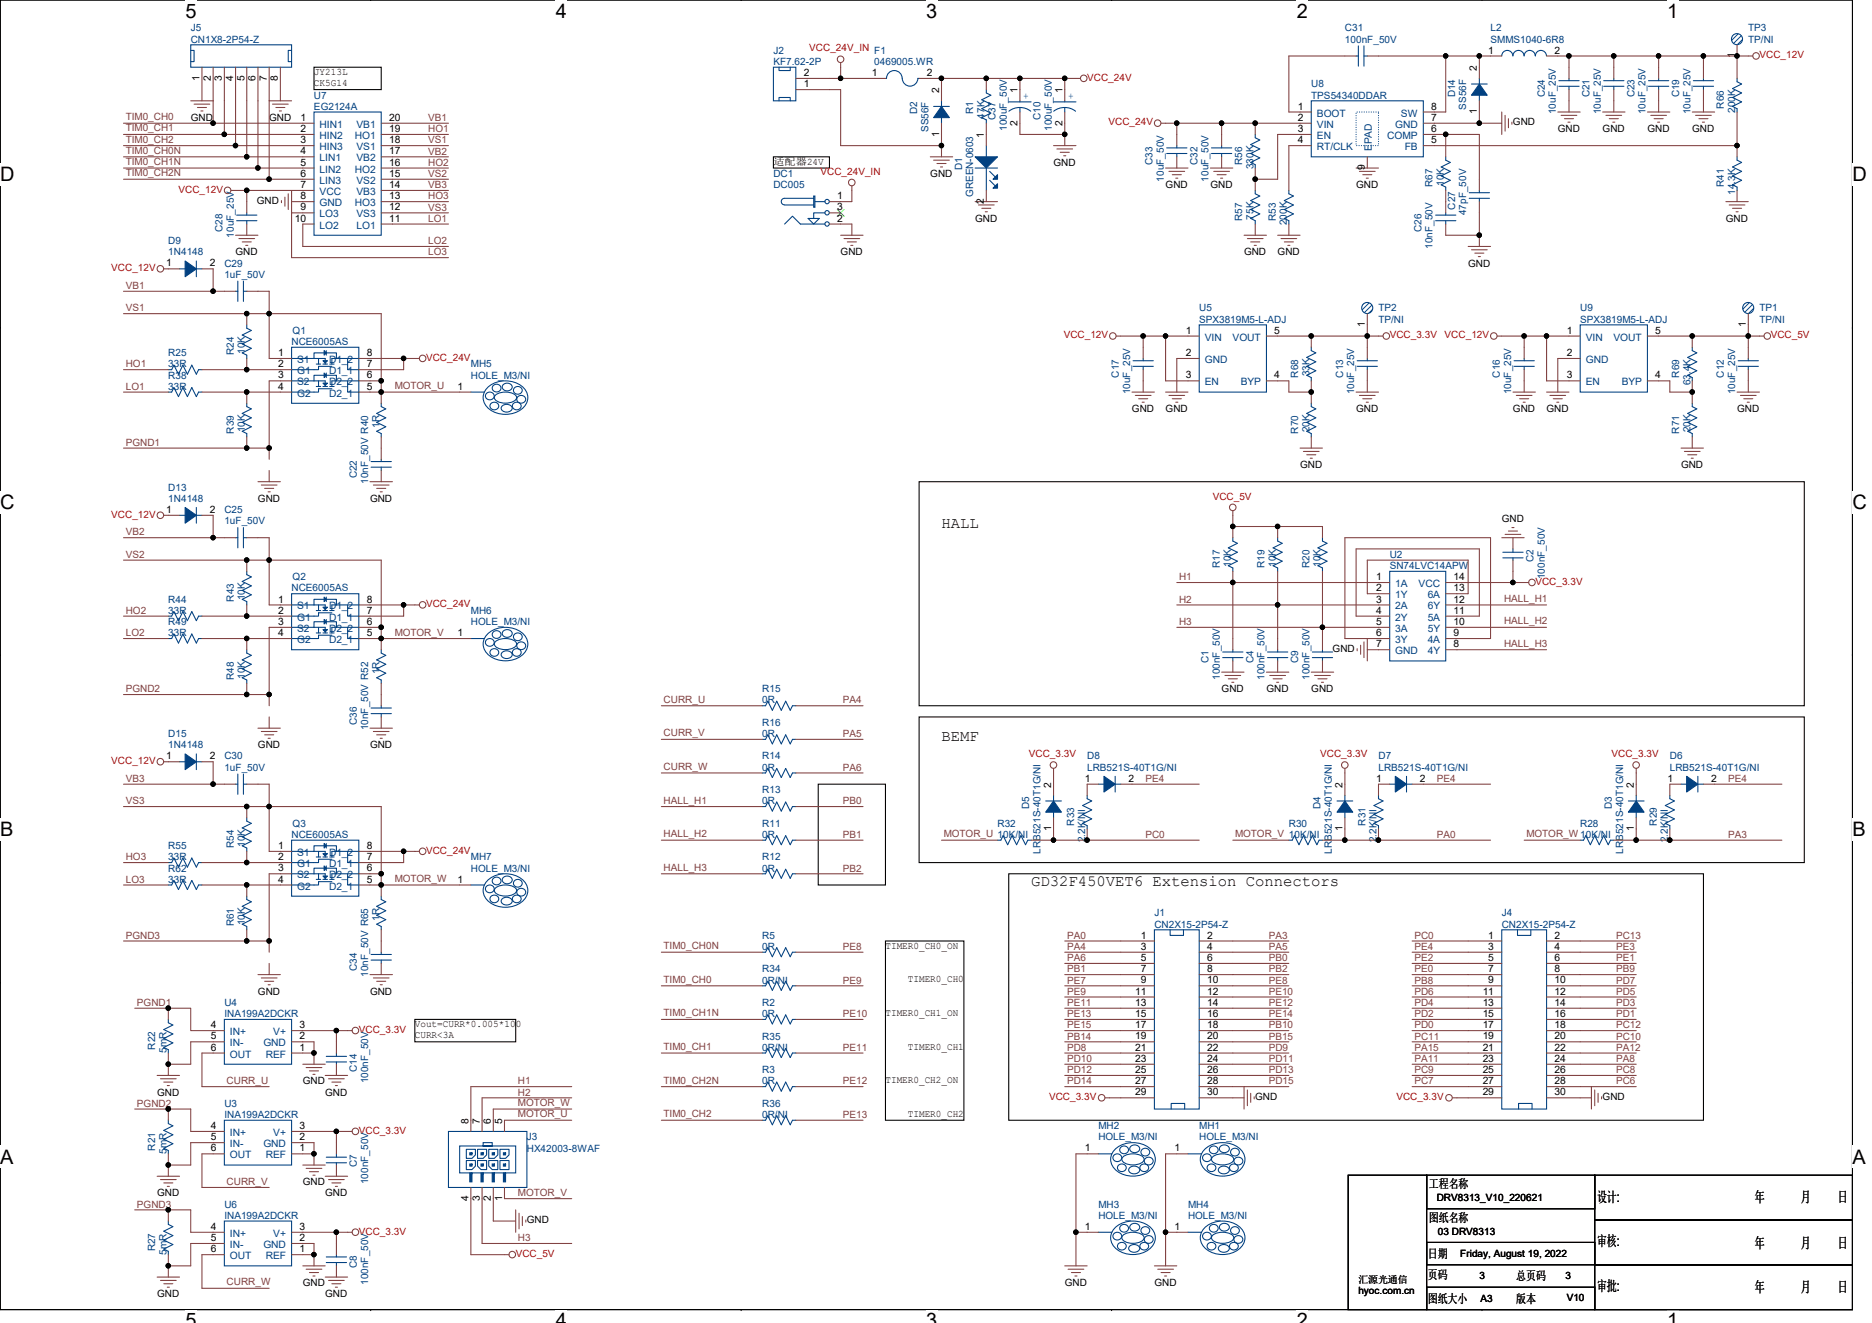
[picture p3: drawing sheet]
<svg xmlns="http://www.w3.org/2000/svg" width="297mm" height="210mm" viewBox="0 0 297 210" stroke-linecap="round" stroke-linejoin="round" font-family="sans-serif">
<defs><g id="words">
<g font-size="3.2">
<text x="29.4" y="2.8">5</text>
<text x="88.2" y="2.8">4</text>
<text x="147" y="2.8">3</text>
<text x="205.8" y="2.8">2</text>
<text x="264.5" y="2.8">1</text>
<text x="0" y="28.8">D</text>
<text x="293.9" y="28.8">D</text>
<text x="0" y="80.8">C</text>
<text x="293.9" y="80.8">C</text>
<text x="0" y="132.7">B</text>
<text x="293.9" y="132.7">B</text>
<text x="0" y="184.7">A</text>
<text x="293.9" y="184.7">A</text>
<text x="29.4" y="210.7">5</text>
<text x="88.2" y="210.7">4</text>
<text x="147" y="210.7">3</text>
<text x="205.8" y="210.7">2</text>
<text x="264.5" y="210.7">1</text>
</g>
<g font-size="2.5">
<text x="149.4" y="83.8">HALL</text>
<text x="149.4" y="117.5">BEMF</text>
<text x="163.6" y="140.7">GD32F450VET6 Extension Connectors</text>
</g>
<g font-size="2.3">
<text x="253.4" y="190.7">设计:</text>
<text x="278.5" y="190.7">年</text>
<text x="285.8" y="190.7">月</text>
<text x="291.6" y="190.7">日</text>
<text x="253.4" y="197.8">审核:</text>
<text x="278.5" y="198">年</text>
<text x="285.8" y="198">月</text>
<text x="291.6" y="198">日</text>
<text x="253.4" y="204.9">审批:</text>
<text x="278.5" y="205.1">年</text>
<text x="285.8" y="205.1">月</text>
<text x="291.6" y="205.1">日</text>
</g>
<g font-size="1.9">
<text x="226.7" y="188.6">工程名称</text>
<text x="226.7" y="194">图纸名称</text>
<text x="226.6" y="199.6">日期</text>
<text x="226.6" y="203">页码</text>
<text x="240.6" y="203.2">总页码</text>
<text x="226.6" y="206.8">图纸大小</text>
<text x="240.6" y="206.8">版本</text>
</g>
<g font-size="1.6" fill="#004080">
<text x="30.3" y="5">J5</text>
<text x="213.4" y="5">C31</text>
<text x="236.5" y="5">L2</text>
<text x="277.4" y="5">TP3</text>
<text x="30.3" y="6.8">CN1X8-2P54-Z</text>
<text x="122.7" y="8.5">J2</text>
<text x="122.7" y="10.3">KF7.62-2P</text>
<text x="138.7" y="10.3">0469005.WR</text>
<text x="213.4" y="6.8">100nF_50V</text>
<text x="236.5" y="6.8">SMMS1040-6R8</text>
<text x="277.4" y="6.8">TP/NI</text>
<text x="49.8" y="15.6">U7</text>
<text x="49.8" y="17.4">EG2124A</text>
<text x="162.4" y="15.6">+</text>
<text x="169.5" y="15.6">+</text>
<text x="208.1" y="13.9">U8</text>
<text x="208.1" y="15.6">TPS54340DDAR</text>
<text x="230.9" y="15.5" transform="rotate(-90 230.9 15.5)">D14</text>
<text x="232.7" y="17.4" transform="rotate(-90 232.7 17.4)">SS56F</text>
<text x="245.1" y="15.5" transform="rotate(-90 245.1 15.5)">C24</text>
<text x="252.2" y="15.5" transform="rotate(-90 252.2 15.5)">C21</text>
<text x="259.3" y="15.5" transform="rotate(-90 259.3 15.5)">C23</text>
<text x="266.4" y="15.5" transform="rotate(-90 266.4 15.5)">C19</text>
<text x="273.6" y="17.3" transform="rotate(-90 273.6 17.3)">R66</text>
<text x="275.3" y="17.9" transform="rotate(-90 275.3 17.9)">200K</text>
<text x="50.7" y="20.3">HIN1</text>
<text x="50.7" y="22.1">HIN2</text>
<text x="50.7" y="23.8">HIN3</text>
<text x="56.3" y="22.1">HO1</text>
<text x="56.6" y="23.8">VS1</text>
<text x="56.6" y="20.3">VB1</text>
<text x="145.5" y="18.1" transform="rotate(-90 145.5 18.1)">D2</text>
<text x="147.3" y="21" transform="rotate(-90 147.3 21)">SS56F</text>
<text x="154.4" y="18.1" transform="rotate(-90 154.4 18.1)">R1</text>
<text x="156.2" y="18.8" transform="rotate(-90 156.2 18.8)">47K</text>
<text x="158" y="19" transform="rotate(-90 158 19)">C37</text>
<text x="159.8" y="20.8" transform="rotate(-90 159.8 20.8)">100uF_50V</text>
<text x="165.1" y="19" transform="rotate(-90 165.1 19)">C10</text>
<text x="166.9" y="20.8" transform="rotate(-90 166.9 20.8)">100uF_50V</text>
<text x="209" y="18.5">BOOT</text>
<text x="209" y="20.3">VIN</text>
<text x="209" y="22.1">EN</text>
<text x="209" y="23.8">RT/CLK</text>
<text x="220.1" y="22.1">COMP</text>
<text x="221.4" y="20.3">GND</text>
<text x="222.3" y="18.5">SW</text>
<text x="222.9" y="23.8">FB</text>
<text x="246.9" y="18.1" transform="rotate(-90 246.9 18.1)">10uF_25V</text>
<text x="254" y="18.1" transform="rotate(-90 254 18.1)">10uF_25V</text>
<text x="261.1" y="18.1" transform="rotate(-90 261.1 18.1)">10uF_25V</text>
<text x="268.2" y="18.1" transform="rotate(-90 268.2 18.1)">10uF_25V</text>
<text x="50.7" y="25.6">LIN1</text>
<text x="50.7" y="27.4">LIN2</text>
<text x="50.7" y="29.2">LIN3</text>
<text x="56.3" y="27.4">HO2</text>
<text x="56.6" y="29.2">VS2</text>
<text x="56.6" y="25.6">VB2</text>
<text x="122.7" y="28.1">DC1</text>
<text x="122.7" y="29.9">DC005</text>
<text x="152.7" y="27" transform="rotate(-90 152.7 27)">D1</text>
<text x="182.9" y="26.1" transform="rotate(-90 182.9 26.1)">C33</text>
<text x="184.7" y="28.8" transform="rotate(-90 184.7 28.8)">10uF_50V</text>
<text x="190" y="26.1" transform="rotate(-90 190 26.1)">C32</text>
<text x="191.8" y="28.8" transform="rotate(-90 191.8 28.8)">10uF_50V</text>
<text x="197.1" y="26.1" transform="rotate(-90 197.1 26.1)">R56</text>
<text x="198.9" y="26.8" transform="rotate(-90 198.9 26.8)">330K</text>
<text x="217.7" y="24" transform="rotate(-90 217.7 24)">EPAD</text>
<text x="227.3" y="29.7" transform="rotate(-90 227.3 29.7)">R67</text>
<text x="229.1" y="29.5" transform="rotate(-90 229.1 29.5)">10K</text>
<text x="273.6" y="29.7" transform="rotate(-90 273.6 29.7)">R41</text>
<text x="50.7" y="30.9">VCC</text>
<text x="50.7" y="32.7">GND</text>
<text x="50.7" y="34.5">LO3</text>
<text x="56.3" y="32.7">HO3</text>
<text x="56.6" y="34.5">VS3</text>
<text x="56.6" y="30.9">VB3</text>
<text x="154.4" y="31.3" transform="rotate(-90 154.4 31.3)">GREEN-0603</text>
<text x="197.1" y="35" transform="rotate(-90 197.1 35)">R57</text>
<text x="198.9" y="34.8" transform="rotate(-90 198.9 34.8)">75K</text>
<text x="202.4" y="35" transform="rotate(-90 202.4 35)">R53</text>
<text x="204.2" y="35.7" transform="rotate(-90 204.2 35.7)">200K</text>
<text x="230.9" y="33.3" transform="rotate(-90 230.9 33.3)">C27</text>
<text x="232.7" y="34.1" transform="rotate(-90 232.7 34.1)">47pF_50V</text>
<text x="275.3" y="30.9" transform="rotate(-90 275.3 30.9)">14.3K</text>
<text x="26.7" y="38.8">D9</text>
<text x="26.7" y="40.5">1N4148</text>
<text x="35.3" y="36.8" transform="rotate(-90 35.3 36.8)">C28</text>
<text x="37.1" y="37.7" transform="rotate(-90 37.1 37.7)">10uF_25V</text>
<text x="50.7" y="36.3">LO2</text>
<text x="56.6" y="36.3">LO1</text>
<text x="225.5" y="36.8" transform="rotate(-90 225.5 36.8)">C26</text>
<text x="227.3" y="39.5" transform="rotate(-90 227.3 39.5)">10nF_50V</text>
<text x="35.6" y="42.3">C29</text>
<text x="35.6" y="44.1">1uF_50V</text>
<text x="46.4" y="53">Q1</text>
<text x="190.3" y="49.4">U5</text>
<text x="190.3" y="51.2">SPX3819M5-L-ADJ</text>
<text x="218.7" y="49.4">TP2</text>
<text x="218.7" y="51.2">TP/NI</text>
<text x="250.7" y="49.4">U9</text>
<text x="250.7" y="51.2">SPX3819M5-L-ADJ</text>
<text x="279.2" y="49.4">TP1</text>
<text x="279.2" y="51.2">TP/NI</text>
<text x="26.7" y="56.5">R25</text>
<text x="26.7" y="58.3">33R</text>
<text x="37.1" y="56.4" transform="rotate(-90 37.1 56.4)">R24</text>
<text x="38.9" y="56.2" transform="rotate(-90 38.9 56.2)">10K</text>
<text x="46.3" y="54.8">NCE6005AS</text>
<text x="47.2" y="57.6">S1</text>
<text x="47.2" y="59.4">G1</text>
<text x="52.2" y="59.4">D1_1</text>
<text x="52.2" y="57.6">D1_2</text>
<text x="74.7" y="58.3">MH5</text>
<text x="177.5" y="59.9" transform="rotate(-90 177.5 59.9)">C17</text>
<text x="191.2" y="54.1">VIN</text>
<text x="191.2" y="57.6">GND</text>
<text x="195.6" y="54.1">VOUT</text>
<text x="206" y="59.9" transform="rotate(-90 206 59.9)">R68</text>
<text x="207.8" y="59.7" transform="rotate(-90 207.8 59.7)">33K</text>
<text x="213.1" y="59.9" transform="rotate(-90 213.1 59.9)">C13</text>
<text x="238" y="59.9" transform="rotate(-90 238 59.9)">C16</text>
<text x="251.6" y="54.1">VIN</text>
<text x="251.6" y="57.6">GND</text>
<text x="256" y="54.1">VOUT</text>
<text x="266.4" y="59.9" transform="rotate(-90 266.4 59.9)">R69</text>
<text x="273.6" y="59.9" transform="rotate(-90 273.6 59.9)">C12</text>
<text x="26.7" y="60.1">R38</text>
<text x="26.7" y="61.9">33R</text>
<text x="47.2" y="61.2">S2</text>
<text x="47.2" y="62.9">G2</text>
<text x="52.2" y="62.9">D2_1</text>
<text x="52.2" y="61.2">D2_2</text>
<text x="74.7" y="60.1">HOLE_M3/NI</text>
<text x="179.3" y="62.6" transform="rotate(-90 179.3 62.6)">10uF_25V</text>
<text x="191.2" y="61.2">EN</text>
<text x="196.9" y="61.2">BYP</text>
<text x="214.9" y="62.6" transform="rotate(-90 214.9 62.6)">10uF_25V</text>
<text x="239.8" y="62.6" transform="rotate(-90 239.8 62.6)">10uF_25V</text>
<text x="251.6" y="61.2">EN</text>
<text x="257.3" y="61.2">BYP</text>
<text x="268.2" y="61.2" transform="rotate(-90 268.2 61.2)">63.4K</text>
<text x="275.3" y="62.6" transform="rotate(-90 275.3 62.6)">10uF_25V</text>
<text x="37.1" y="68.8" transform="rotate(-90 37.1 68.8)">R39</text>
<text x="38.9" y="68.6" transform="rotate(-90 38.9 68.6)">10K</text>
<text x="60.2" y="67.9" transform="rotate(-90 60.2 67.9)">1R</text>
<text x="206" y="68.8" transform="rotate(-90 206 68.8)">R70</text>
<text x="207.8" y="68.6" transform="rotate(-90 207.8 68.6)">20K</text>
<text x="266.4" y="68.8" transform="rotate(-90 266.4 68.8)">R71</text>
<text x="268.2" y="68.6" transform="rotate(-90 268.2 68.6)">20K</text>
<text x="26.7" y="77.9">D13</text>
<text x="56.6" y="75.9" transform="rotate(-90 56.6 75.9)">C22</text>
<text x="58.4" y="76.8" transform="rotate(-90 58.4 76.8)">10nF_50V R40</text>
<text x="26.7" y="79.7">1N4148</text>
<text x="35.6" y="81.4">C25</text>
<text x="35.6" y="83.2">1uF_50V</text>
<text x="195.3" y="90" transform="rotate(-90 195.3 90)">10K</text>
<text x="202.4" y="90" transform="rotate(-90 202.4 90)">10K</text>
<text x="209.5" y="90" transform="rotate(-90 209.5 90)">10K</text>
<text x="220.5" y="88.5">U2</text>
<text x="243.3" y="89.3" transform="rotate(-90 243.3 89.3)">C2</text>
<text x="26.7" y="95.7">R44</text>
<text x="37.1" y="95.5" transform="rotate(-90 37.1 95.5)">R43</text>
<text x="38.9" y="95.3" transform="rotate(-90 38.9 95.3)">10K</text>
<text x="46.3" y="93.9">NCE6005AS</text>
<text x="46.4" y="92.1">Q2</text>
<text x="193.5" y="90.1" transform="rotate(-90 193.5 90.1)">R17</text>
<text x="200.7" y="90.1" transform="rotate(-90 200.7 90.1)">R19</text>
<text x="207.8" y="90.1" transform="rotate(-90 207.8 90.1)">R20</text>
<text x="220.5" y="90.3">SN74LVC14APW</text>
<text x="221.4" y="93.2">1A</text>
<text x="221.4" y="95">1Y</text>
<text x="225.1" y="93.2">VCC</text>
<text x="226.5" y="95">6A</text>
<text x="245.1" y="91.9" transform="rotate(-90 245.1 91.9)">100nF_50V</text>
<text x="26.7" y="99.2">R49</text>
<text x="26.7" y="101">33R</text>
<text x="26.7" y="97.4">33R</text>
<text x="47.2" y="96.7">S1</text>
<text x="47.2" y="98.5">G1</text>
<text x="47.2" y="100.3">S2</text>
<text x="52.2" y="100.3">D2_2</text>
<text x="52.2" y="98.5">D1_1</text>
<text x="52.2" y="96.7">D1_2</text>
<text x="74.7" y="97.4">MH6</text>
<text x="74.7" y="99.2">HOLE_M3/NI</text>
<text x="221.4" y="96.7">2A</text>
<text x="221.4" y="98.5">2Y</text>
<text x="221.4" y="100.3">3A</text>
<text x="226.5" y="98.5">5A</text>
<text x="226.6" y="100.3">5Y</text>
<text x="226.6" y="96.7">6Y</text>
<text x="37.1" y="107.9" transform="rotate(-90 37.1 107.9)">R48</text>
<text x="38.9" y="107.7" transform="rotate(-90 38.9 107.7)">10K</text>
<text x="47.2" y="102.1">G2</text>
<text x="52.2" y="102.1">D2_1</text>
<text x="60.2" y="107" transform="rotate(-90 60.2 107)">1R</text>
<text x="191.8" y="105.3" transform="rotate(-90 191.8 105.3)">C1</text>
<text x="193.5" y="107.9" transform="rotate(-90 193.5 107.9)">100nF_50V</text>
<text x="198.9" y="105.3" transform="rotate(-90 198.9 105.3)">C4</text>
<text x="200.7" y="107.9" transform="rotate(-90 200.7 107.9)">100nF_50V</text>
<text x="206" y="105.3" transform="rotate(-90 206 105.3)">C9</text>
<text x="207.8" y="107.9" transform="rotate(-90 207.8 107.9)">100nF_50V</text>
<text x="221.4" y="102.1">3Y</text>
<text x="221.4" y="103.8">GND</text>
<text x="226.5" y="102.1">4A</text>
<text x="226.6" y="103.8">4Y</text>
<text x="120.9" y="109.9">R15</text>
<text x="120.9" y="111.7">0R</text>
<text x="26.7" y="117">D15</text>
<text x="26.7" y="118.8">1N4148</text>
<text x="56.6" y="115" transform="rotate(-90 56.6 115)">C36</text>
<text x="58.4" y="115.9" transform="rotate(-90 58.4 115.9)">10nF_50V R52</text>
<text x="120.9" y="115.2">R16</text>
<text x="120.9" y="117">0R</text>
<text x="35.6" y="120.5">C30</text>
<text x="35.6" y="122.3">1uF_50V</text>
<text x="120.9" y="120.5">R14</text>
<text x="120.9" y="122.3">0R</text>
<text x="120.9" y="125.9">R13</text>
<text x="172.5" y="120.5">D8</text>
<text x="172.5" y="122.3">LRB521S-40T1G/NI</text>
<text x="218.7" y="120.5">D7</text>
<text x="218.7" y="122.3">LRB521S-40T1G/NI</text>
<text x="265" y="120.5">D6</text>
<text x="265" y="122.3">LRB521S-40T1G/NI</text>
<text x="46.4" y="131.2">Q3</text>
<text x="120.9" y="131.2">R11</text>
<text x="120.9" y="127.7">0R</text>
<text x="158.3" y="131.2">R32</text>
<text x="163.3" y="128.4" transform="rotate(-90 163.3 128.4)">D5</text>
<text x="170.4" y="131" transform="rotate(-90 170.4 131)">R33</text>
<text x="204.5" y="131.2">R30</text>
<text x="209.5" y="128.4" transform="rotate(-90 209.5 128.4)">D4</text>
<text x="216.7" y="131" transform="rotate(-90 216.7 131)">R31</text>
<text x="250.7" y="131.2">R28</text>
<text x="255.8" y="128.4" transform="rotate(-90 255.8 128.4)">D3</text>
<text x="262.9" y="131" transform="rotate(-90 262.9 131)">R29</text>
<text x="26.7" y="134.8">R55</text>
<text x="26.7" y="136.5">33R</text>
<text x="37.1" y="134.6" transform="rotate(-90 37.1 134.6)">R54</text>
<text x="38.9" y="134.4" transform="rotate(-90 38.9 134.4)">10K</text>
<text x="46.3" y="133">NCE6005AS</text>
<text x="47.2" y="135.8">S1</text>
<text x="47.2" y="137.6">G1</text>
<text x="52.2" y="137.6">D1_1</text>
<text x="52.2" y="135.8">D1_2</text>
<text x="74.7" y="136.5">MH7</text>
<text x="120.9" y="133">0R</text>
<text x="120.9" y="136.5">R12</text>
<text x="165.1" y="135.5" transform="rotate(-90 165.1 135.5)">LRB521S-40T1G/NI</text>
<text x="172.2" y="133.7" transform="rotate(-90 172.2 133.7)">2.2K/NI</text>
<text x="211.3" y="135.5" transform="rotate(-90 211.3 135.5)">LRB521S-40T1G/NI</text>
<text x="218.4" y="133.7" transform="rotate(-90 218.4 133.7)">2.2K/NI</text>
<text x="257.6" y="135.5" transform="rotate(-90 257.6 135.5)">LRB521S-40T1G/NI</text>
<text x="264.7" y="133.7" transform="rotate(-90 264.7 133.7)">2.2K/NI</text>
<text x="26.7" y="138.3">R62</text>
<text x="26.7" y="140.1">33R</text>
<text x="47.2" y="139.4">S2</text>
<text x="47.2" y="141.2">G2</text>
<text x="52.2" y="141.2">D2_1</text>
<text x="52.2" y="139.4">D2_2</text>
<text x="74.7" y="138.3">HOLE_M3/NI</text>
<text x="120.9" y="138.3">0R</text>
<text x="37.1" y="147" transform="rotate(-90 37.1 147)">R61</text>
<text x="38.9" y="146.9" transform="rotate(-90 38.9 146.9)">10K</text>
<text x="60.2" y="146.2" transform="rotate(-90 60.2 146.2)">1R</text>
<text x="120.9" y="149">R5</text>
<text x="183.2" y="145.4">J1</text>
<text x="183.2" y="147.2">CN2X15-2P54-Z</text>
<text x="238.3" y="145.4">J4</text>
<text x="238.3" y="147.2">CN2X15-2P54-Z</text>
<text x="56.6" y="154.2" transform="rotate(-90 56.6 154.2)">C34</text>
<text x="58.4" y="155" transform="rotate(-90 58.4 155)">10nF_50V R65</text>
<text x="120.9" y="154.3">R34</text>
<text x="120.9" y="150.8">0R</text>
<text x="35.6" y="159.7">U4</text>
<text x="35.6" y="161.4">INA199A2DCKR</text>
<text x="120.9" y="156.1">0R/NI</text>
<text x="120.9" y="159.7">R2</text>
<text x="120.9" y="161.4">0R</text>
<text x="24.6" y="166.6" transform="rotate(-90 24.6 166.6)">R22</text>
<text x="26.4" y="167.1" transform="rotate(-90 26.4 167.1)">5mR</text>
<text x="36.5" y="164.3">IN+</text>
<text x="36.5" y="166.1">IN-</text>
<text x="36.5" y="167.9">OUT</text>
<text x="41.8" y="166.1">GND</text>
<text x="42.2" y="167.9">REF</text>
<text x="43.4" y="164.3">V+</text>
<text x="120.9" y="165">R35</text>
<text x="120.9" y="166.8">0R/NI</text>
<text x="56.6" y="170.2" transform="rotate(-90 56.6 170.2)">C14</text>
<text x="58.4" y="171.9" transform="rotate(-90 58.4 171.9)">100nF_50V</text>
<text x="120.9" y="170.3">R3</text>
<text x="120.9" y="172.1">0R</text>
<text x="35.6" y="175.7">U3</text>
<text x="35.6" y="177.4">INA199A2DCKR</text>
<text x="120.9" y="175.7">R36</text>
<text x="120.9" y="177.4">0R/NI</text>
<text x="174.3" y="179.2">MH2</text>
<text x="190.3" y="179.2">MH1</text>
<text x="24.6" y="182.6" transform="rotate(-90 24.6 182.6)">R21</text>
<text x="26.4" y="183.1" transform="rotate(-90 26.4 183.1)">5mR</text>
<text x="36.5" y="180.3">IN+</text>
<text x="36.5" y="182.1">IN-</text>
<text x="36.5" y="183.9">OUT</text>
<text x="41.8" y="182.1">GND</text>
<text x="42.2" y="183.9">REF</text>
<text x="43.4" y="180.3">V+</text>
<text x="56.6" y="185.3" transform="rotate(-90 56.6 185.3)">C7</text>
<text x="83.6" y="181">J3</text>
<text x="83.6" y="182.8">HX42003-8WAF</text>
<text x="174.3" y="181">HOLE_M3/NI</text>
<text x="190.3" y="181">HOLE_M3/NI</text>
<text x="35.6" y="191.7">U6</text>
<text x="58.4" y="187.9" transform="rotate(-90 58.4 187.9)">100nF_50V</text>
<text x="174.3" y="191.7">MH3</text>
<text x="188.5" y="191.7">MH4</text>
<text x="35.6" y="193.4">INA199A2DCKR</text>
<text x="36.5" y="196.3">IN+</text>
<text x="43.4" y="196.3">V+</text>
<text x="174.3" y="193.4">HOLE_M3/NI</text>
<text x="188.5" y="193.4">HOLE_M3/NI</text>
<text x="24.6" y="198.6" transform="rotate(-90 24.6 198.6)">R27</text>
<text x="26.4" y="199.1" transform="rotate(-90 26.4 199.1)">5mR</text>
<text x="36.5" y="198.1">IN-</text>
<text x="36.5" y="199.9">OUT</text>
<text x="41.8" y="198.1">GND</text>
<text x="42.2" y="199.9">REF</text>
<text x="56.6" y="201.3" transform="rotate(-90 56.6 201.3)">C8</text>
<text x="58.4" y="203.9" transform="rotate(-90 58.4 203.9)">100nF_50V</text>
</g>
<g font-size="1.6">
<text x="49.8" y="11.9">JY213L</text>
<text x="234.4" y="11.2" transform="rotate(-90 234.4 11.2)">2</text>
<text x="236.2" y="8.5">1</text>
<text x="246.7" y="8.5">2</text>
<text x="275.2" y="9.3" transform="rotate(-90 275.2 9.3)">1</text>
<text x="31.7" y="12.8" transform="rotate(-90 31.7 12.8)">1</text>
<text x="33.4" y="12.8" transform="rotate(-90 33.4 12.8)">2</text>
<text x="35.2" y="12.8" transform="rotate(-90 35.2 12.8)">3</text>
<text x="37" y="12.8" transform="rotate(-90 37 12.8)">4</text>
<text x="38.8" y="12.8" transform="rotate(-90 38.8 12.8)">5</text>
<text x="40.6" y="12.8" transform="rotate(-90 40.6 12.8)">6</text>
<text x="42.3" y="12.8" transform="rotate(-90 42.3 12.8)">7</text>
<text x="44.1" y="12.8" transform="rotate(-90 44.1 12.8)">8</text>
<text x="49.8" y="13.7">CK5G14</text>
<text x="127.5" y="13.8">1</text>
<text x="127.5" y="12.1">2</text>
<text x="138.4" y="12.1">1</text>
<text x="147.1" y="12.1">2</text>
<text x="149" y="14.8" transform="rotate(-90 149 14.8)">2</text>
<text x="161.5" y="14.8" transform="rotate(-90 161.5 14.8)">1</text>
<text x="168.6" y="14.8" transform="rotate(-90 168.6 14.8)">1</text>
<text x="205.9" y="17.4">1</text>
<text x="227.1" y="17.4">8</text>
<text x="30.3" y="19.2">GND</text>
<text x="42.7" y="19.2">GND</text>
<text x="47.7" y="19.2">1</text>
<text x="47.7" y="21">2</text>
<text x="47.7" y="22.7">3</text>
<text x="61.7" y="22.7">18</text>
<text x="61.7" y="19.2">20</text>
<text x="61.7" y="21">19</text>
<text x="149" y="21.7" transform="rotate(-90 149 21.7)">1</text>
<text x="156.1" y="21.9" transform="rotate(-90 156.1 21.9)">1</text>
<text x="161.5" y="19.9" transform="rotate(-90 161.5 19.9)">2</text>
<text x="168.6" y="19.9" transform="rotate(-90 168.6 19.9)">2</text>
<text x="205.9" y="19.2">2</text>
<text x="205.9" y="21">3</text>
<text x="205.9" y="22.7">4</text>
<text x="227.1" y="22.7">5</text>
<text x="227.1" y="19.2">7</text>
<text x="227.1" y="21">6</text>
<text x="234.4" y="18.2" transform="rotate(-90 234.4 18.2)">1</text>
<text x="240.1" y="19.9">GND</text>
<text x="247.2" y="21">GND</text>
<text x="254.3" y="21">GND</text>
<text x="261.4" y="21">GND</text>
<text x="268.5" y="21">GND</text>
<text x="47.7" y="24.5">4</text>
<text x="47.7" y="26.3">5</text>
<text x="47.7" y="28.1">6</text>
<text x="47.7" y="29.8">7</text>
<text x="61.7" y="29.8">14</text>
<text x="61.7" y="28.1">15</text>
<text x="61.7" y="24.5">17</text>
<text x="61.7" y="26.3">16</text>
<text x="122.7" y="26.1">适配器24V</text>
<text x="147.6" y="28.1">GND</text>
<text x="167.2" y="26.3">GND</text>
<text x="185" y="29.9">GND</text>
<text x="192.1" y="29.9">GND</text>
<text x="215.2" y="29.9">GND</text>
<text x="216.6" y="27.1" transform="rotate(-90 216.6 27.1)">9</text>
<text x="40.8" y="32.4">GND</text>
<text x="46.8" y="35.2">10</text>
<text x="47.7" y="31.6">8</text>
<text x="47.7" y="33.4">9</text>
<text x="61.7" y="35.2">11</text>
<text x="61.7" y="33.4">12</text>
<text x="61.7" y="31.6">13</text>
<text x="132.9" y="31.6">1</text>
<text x="132.9" y="33.4">3</text>
<text x="132.9" y="35.2">2</text>
<text x="154.7" y="35.2">GND</text>
<text x="156.1" y="32.4" transform="rotate(-90 156.1 32.4)">2</text>
<text x="273.9" y="35.2">GND</text>
<text x="37.4" y="40.5">GND</text>
<text x="133.4" y="40.5">GND</text>
<text x="197.4" y="40.5">GND</text>
<text x="202.7" y="40.5">GND</text>
<text x="26.3" y="42.3">1</text>
<text x="33.3" y="42.3">2</text>
<text x="233" y="42.3">GND</text>
<text x="188.1" y="53">1</text>
<text x="202.2" y="53">5</text>
<text x="216.6" y="51.9" transform="rotate(-90 216.6 51.9)">1</text>
<text x="248.6" y="53">1</text>
<text x="262.7" y="53">5</text>
<text x="277" y="51.9" transform="rotate(-90 277 51.9)">1</text>
<text x="44.1" y="56.5">1</text>
<text x="44.1" y="58.3">2</text>
<text x="58.2" y="58.3">7</text>
<text x="58.2" y="56.5">8</text>
<text x="188.1" y="56.5">2</text>
<text x="248.6" y="56.5">2</text>
<text x="44.1" y="60.1">3</text>
<text x="44.1" y="61.8">4</text>
<text x="58.2" y="61.8">5</text>
<text x="58.2" y="60.1">6</text>
<text x="72.6" y="61.8">1</text>
<text x="179.6" y="65.4">GND</text>
<text x="185" y="65.4">GND</text>
<text x="188.1" y="60.1">3</text>
<text x="202.2" y="60.1">4</text>
<text x="215.2" y="65.4">GND</text>
<text x="240.1" y="65.4">GND</text>
<text x="245.4" y="65.4">GND</text>
<text x="248.6" y="60.1">3</text>
<text x="262.7" y="60.1">4</text>
<text x="275.6" y="65.4">GND</text>
<text x="206.3" y="74.3">GND</text>
<text x="266.7" y="74.3">GND</text>
<text x="26.3" y="81.4">1</text>
<text x="33.3" y="81.4">2</text>
<text x="40.9" y="79.7">GND</text>
<text x="58.7" y="79.7">GND</text>
<text x="238.3" y="82.8">GND</text>
<text x="44.1" y="95.6">1</text>
<text x="58.2" y="95.6">8</text>
<text x="218.4" y="92.1">1</text>
<text x="218.4" y="93.9">2</text>
<text x="218.4" y="95.6">3</text>
<text x="230.6" y="93.9">13</text>
<text x="230.6" y="92.1">14</text>
<text x="230.6" y="95.6">12</text>
<text x="44.1" y="97.4">2</text>
<text x="44.1" y="99.2">3</text>
<text x="44.1" y="101">4</text>
<text x="58.2" y="101">5</text>
<text x="58.2" y="99.2">6</text>
<text x="58.2" y="97.4">7</text>
<text x="72.6" y="101">1</text>
<text x="218.4" y="97.4">4</text>
<text x="218.4" y="99.2">5</text>
<text x="218.4" y="101">6</text>
<text x="230.6" y="101">9</text>
<text x="230.6" y="97.4">11</text>
<text x="230.6" y="99.2">10</text>
<text x="211.5" y="103.5">GND</text>
<text x="218.4" y="102.7">7</text>
<text x="230.6" y="102.7">8</text>
<text x="193.8" y="109.9">GND</text>
<text x="201" y="109.9">GND</text>
<text x="208.1" y="109.9">GND</text>
<text x="40.9" y="118.8">GND</text>
<text x="58.7" y="118.8">GND</text>
<text x="26.3" y="120.5">1</text>
<text x="33.3" y="120.5">2</text>
<text x="166.8" y="125" transform="rotate(-90 166.8 125)">2</text>
<text x="172.1" y="124.1">1</text>
<text x="179.1" y="124.1">2</text>
<text x="213" y="125" transform="rotate(-90 213 125)">2</text>
<text x="218.4" y="124.1">1</text>
<text x="225.3" y="124.1">2</text>
<text x="259.2" y="125" transform="rotate(-90 259.2 125)">2</text>
<text x="264.6" y="124.1">1</text>
<text x="271.5" y="124.1">2</text>
<text x="166.8" y="132" transform="rotate(-90 166.8 132)">1</text>
<text x="213" y="132" transform="rotate(-90 213 132)">1</text>
<text x="259.2" y="132" transform="rotate(-90 259.2 132)">1</text>
<text x="44.1" y="134.7">1</text>
<text x="44.1" y="136.5">2</text>
<text x="58.2" y="136.5">7</text>
<text x="58.2" y="134.7">8</text>
<text x="44.1" y="138.3">3</text>
<text x="44.1" y="140.1">4</text>
<text x="58.2" y="140.1">5</text>
<text x="58.2" y="138.3">6</text>
<text x="72.6" y="140.1">1</text>
<text x="181" y="149">1</text>
<text x="191.5" y="149">2</text>
<text x="236.2" y="149">1</text>
<text x="246.7" y="149">2</text>
<text x="140.5" y="150.6">TIMER0_CH0_ON</text>
<text x="144.1" y="155.9">TIMER0_CH0</text>
<text x="181" y="150.7">3</text>
<text x="181" y="152.5">5</text>
<text x="181" y="154.3">7</text>
<text x="191.5" y="150.7">4</text>
<text x="191.5" y="152.5">6</text>
<text x="191.5" y="154.3">8</text>
<text x="236.2" y="150.7">3</text>
<text x="236.2" y="152.5">5</text>
<text x="236.2" y="154.3">7</text>
<text x="246.7" y="150.7">4</text>
<text x="246.7" y="152.5">6</text>
<text x="246.7" y="154.3">8</text>
<text x="40.9" y="157.9">GND</text>
<text x="58.7" y="157.9">GND</text>
<text x="140.5" y="161.3">TIMER0_CH1_ON</text>
<text x="180.1" y="157.9">11</text>
<text x="180.1" y="159.6">13</text>
<text x="180.1" y="161.4">15</text>
<text x="181" y="156.1">9</text>
<text x="191.5" y="156.1">10</text>
<text x="191.5" y="157.9">12</text>
<text x="191.5" y="159.6">14</text>
<text x="191.5" y="161.4">16</text>
<text x="235.3" y="157.9">11</text>
<text x="235.3" y="159.6">13</text>
<text x="235.3" y="161.4">15</text>
<text x="236.2" y="156.1">9</text>
<text x="246.7" y="156.1">10</text>
<text x="246.7" y="157.9">12</text>
<text x="246.7" y="159.6">14</text>
<text x="246.7" y="161.4">16</text>
<text x="33.5" y="163.2">4</text>
<text x="33.5" y="165">5</text>
<text x="33.5" y="166.8">6</text>
<text x="47.5" y="165">2</text>
<text x="47.5" y="166.8">1</text>
<text x="47.5" y="163.2">3</text>
<text x="65.8" y="163">Vout=CURR*0.005*100</text>
<text x="65.8" y="164.8">CURR&lt;3A</text>
<text x="144.1" y="166.6">TIMER0_CH1</text>
<text x="180.1" y="163.2">17</text>
<text x="180.1" y="165">19</text>
<text x="180.1" y="166.8">21</text>
<text x="191.5" y="163.2">18</text>
<text x="191.5" y="165">20</text>
<text x="191.5" y="166.8">22</text>
<text x="235.3" y="163.2">17</text>
<text x="235.3" y="165">19</text>
<text x="235.3" y="166.8">21</text>
<text x="246.7" y="163.2">18</text>
<text x="246.7" y="165">20</text>
<text x="246.7" y="166.8">22</text>
<text x="24.9" y="173.9">GND</text>
<text x="48" y="172.1">GND</text>
<text x="51.6" y="173.9">GND</text>
<text x="140.5" y="171.9">TIMER0_CH2_ON</text>
<text x="180.1" y="168.5">23</text>
<text x="180.1" y="170.3">25</text>
<text x="180.1" y="172.1">27</text>
<text x="180.1" y="173.9">29</text>
<text x="191.5" y="168.5">24</text>
<text x="191.5" y="170.3">26</text>
<text x="191.5" y="172.1">28</text>
<text x="191.5" y="173.9">30</text>
<text x="235.3" y="168.5">23</text>
<text x="235.3" y="170.3">25</text>
<text x="235.3" y="172.1">27</text>
<text x="235.3" y="173.9">29</text>
<text x="246.7" y="168.5">24</text>
<text x="246.7" y="170.3">26</text>
<text x="246.7" y="172.1">28</text>
<text x="246.7" y="173.9">30</text>
<text x="33.5" y="179.2">4</text>
<text x="47.5" y="179.2">3</text>
<text x="74.3" y="178.3" transform="rotate(-90 74.3 178.3)">8</text>
<text x="76.1" y="178.3" transform="rotate(-90 76.1 178.3)">7</text>
<text x="77.9" y="178.3" transform="rotate(-90 77.9 178.3)">6</text>
<text x="79.7" y="178.3" transform="rotate(-90 79.7 178.3)">5</text>
<text x="144.1" y="177.3">TIMER0_CH2</text>
<text x="199.2" y="174.6">GND</text>
<text x="254.3" y="174.6">GND</text>
<text x="33.5" y="181">5</text>
<text x="33.5" y="182.8">6</text>
<text x="47.5" y="181">2</text>
<text x="47.5" y="182.8">1</text>
<text x="172.1" y="182.8">1</text>
<text x="186.4" y="182.8">1</text>
<text x="24.9" y="189.9">GND</text>
<text x="48" y="188.1">GND</text>
<text x="51.6" y="189.9">GND</text>
<text x="74.3" y="190.6" transform="rotate(-90 74.3 190.6)">4</text>
<text x="76.1" y="190.6" transform="rotate(-90 76.1 190.6)">3</text>
<text x="77.9" y="190.6" transform="rotate(-90 77.9 190.6)">2</text>
<text x="79.7" y="190.6" transform="rotate(-90 79.7 190.6)">1</text>
<text x="228" y="190.6">DRV8313_V10_220621</text>
<text x="33.5" y="195.2">4</text>
<text x="33.5" y="197">5</text>
<text x="47.5" y="197">2</text>
<text x="47.5" y="195.2">3</text>
<text x="83.6" y="194.2">GND</text>
<text x="172.1" y="195.2">1</text>
<text x="186.4" y="195.2">1</text>
<text x="228.2" y="195.9">03 DRV8313</text>
<text x="33.5" y="198.8">6</text>
<text x="47.5" y="198.8">1</text>
<text x="215.5" y="203.6">汇源光通信</text>
<text x="231.7" y="199.5">Friday, August 19, 2022</text>
<text x="234.7" y="203.1">3</text>
<text x="248.4" y="203.1">3</text>
<text x="24.9" y="205.9">GND</text>
<text x="48" y="204.1">GND</text>
<text x="51.6" y="205.9">GND</text>
<text x="168.9" y="204.1">GND</text>
<text x="183.2" y="204.1">GND</text>
<text x="215.5" y="205.4">hyoc.com.cn</text>
<text x="234.9" y="206.6">A3</text>
<text x="248.6" y="206.4">V10</text>
</g>
<g font-size="1.6" fill="#f00">
<text x="128.4" y="8.2">VCC_24V_IN F1</text>
<text x="279.2" y="9.2">VCC_12V</text>
<text x="172.5" y="12.8">VCC_24V</text>
<text x="175.9" y="19.9">VCC_24V</text>
<text x="130.2" y="27.7">VCC_24V_IN</text>
<text x="28.3" y="30.6">VCC_12V</text>
<text x="17.6" y="43">VCC_12V</text>
<text x="168.8" y="53.7">VCC_12V</text>
<text x="220.5" y="53.7">VCC_3.3V</text>
<text x="229.2" y="53.7">VCC_12V</text>
<text x="281" y="53.7">VCC_5V</text>
<text x="67.6" y="57.3">VCC_24V</text>
<text x="17.6" y="82.1">VCC_12V</text>
<text x="192.4" y="79.3">VCC_5V</text>
<text x="243.6" y="92.8">VCC_3.3V</text>
<text x="67.6" y="96.4">VCC_24V</text>
<text x="17.6" y="121.3">VCC_12V</text>
<text x="163.3" y="120.2">VCC_3.3V</text>
<text x="209.5" y="120.2">VCC_3.3V</text>
<text x="255.7" y="120.2">VCC_3.3V</text>
<text x="67.6" y="135.5">VCC_24V</text>
<text x="56.9" y="163.9">VCC_3.3V</text>
<text x="56.9" y="179.9">VCC_3.3V</text>
<text x="166.5" y="174.6">VCC_3.3V</text>
<text x="221.6" y="174.6">VCC_3.3V</text>
<text x="56.9" y="195.9">VCC_3.3V</text>
<text x="81.8" y="199.5">VCC_5V</text>
</g>
<g font-size="1.6" fill="#804040">
<text x="20" y="19.1">TIM0_CH0</text>
<text x="20" y="20.9">TIM0_CH1</text>
<text x="20" y="22.6">TIM0_CH2</text>
<text x="68" y="19.2">VB1</text>
<text x="68" y="21">HO1</text>
<text x="68" y="22.8">VS1</text>
<text x="20" y="24.4">TIM0_CH0N</text>
<text x="20" y="26.2">TIM0_CH1N</text>
<text x="20" y="28">TIM0_CH2N</text>
<text x="68" y="24.5">VB2</text>
<text x="68" y="26.3">HO2</text>
<text x="68" y="28.1">VS2</text>
<text x="68" y="29.9">VB3</text>
<text x="68" y="31.6">HO3</text>
<text x="68" y="33.4">VS3</text>
<text x="68" y="35.2">LO1</text>
<text x="68" y="38.8">LO2</text>
<text x="68" y="40.5">LO3</text>
<text x="20" y="45.9">VB1</text>
<text x="20" y="49.4">VS1</text>
<text x="20" y="58.3">HO1</text>
<text x="20" y="61.9">LO1</text>
<text x="62.6" y="61.8">MOTOR_U</text>
<text x="20" y="70.8">PGND1</text>
<text x="20" y="85">VB2</text>
<text x="20" y="88.5">VS2</text>
<text x="187.1" y="95.7">H2</text>
<text x="187.1" y="92.1">H1</text>
<text x="238.7" y="95.5">HALL_H1</text>
<text x="20" y="97.4">HO2</text>
<text x="20" y="101">LO2</text>
<text x="62.6" y="100.9">MOTOR_V</text>
<text x="187.1" y="99.2">H3</text>
<text x="238.7" y="99.1">HALL_H2</text>
<text x="238.7" y="102.7">HALL_H3</text>
<text x="20" y="109.9">PGND2</text>
<text x="105.3" y="111.5">CURR_U</text>
<text x="133.7" y="111.7">PA4</text>
<text x="105.3" y="116.9">CURR_V</text>
<text x="133.7" y="117">PA5</text>
<text x="20" y="124.1">VB3</text>
<text x="105.3" y="122.2">CURR_W</text>
<text x="133.7" y="122.3">PA6</text>
<text x="181.8" y="124.1">PE4</text>
<text x="228" y="124.1">PE4</text>
<text x="274.2" y="124.1">PE4</text>
<text x="20" y="127.7">VS3</text>
<text x="105.3" y="127.6">HALL_H1</text>
<text x="133.7" y="127.7">PB0</text>
<text x="20" y="136.5">HO3</text>
<text x="105.3" y="132.9">HALL_H2</text>
<text x="133.7" y="133">PB1</text>
<text x="149.8" y="132.9">MOTOR_U 10K/NI</text>
<text x="181.8" y="133">PC0</text>
<text x="196" y="132.9">MOTOR_V 10K/NI</text>
<text x="228" y="133">PA0</text>
<text x="242.2" y="132.9">MOTOR_W 10K/NI</text>
<text x="274.2" y="133">PA3</text>
<text x="20" y="140.1">LO3</text>
<text x="62.6" y="140">MOTOR_W</text>
<text x="105.3" y="138.2">HALL_H3</text>
<text x="133.7" y="138.3">PB2</text>
<text x="20" y="149">PGND3</text>
<text x="169.3" y="149">PA0</text>
<text x="201.3" y="149">PA3</text>
<text x="224.4" y="149">PC0</text>
<text x="256.4" y="149">PC13</text>
<text x="105.3" y="150.7">TIM0_CH0N</text>
<text x="105.3" y="156">TIM0_CH0</text>
<text x="133.7" y="150.8">PE8</text>
<text x="169.3" y="150.8">PA4</text>
<text x="169.3" y="152.5">PA6</text>
<text x="169.3" y="154.3">PB1</text>
<text x="201.3" y="150.8">PA5</text>
<text x="201.3" y="152.5">PB0</text>
<text x="201.3" y="154.3">PB2</text>
<text x="224.4" y="150.8">PE4</text>
<text x="224.4" y="152.5">PE2</text>
<text x="224.4" y="154.3">PE0</text>
<text x="256.4" y="150.8">PE3</text>
<text x="256.4" y="152.5">PE1</text>
<text x="256.4" y="154.3">PB9</text>
<text x="21.7" y="159.7">PGND1</text>
<text x="105.3" y="161.3">TIM0_CH1N</text>
<text x="133.7" y="161.4">PE10</text>
<text x="133.7" y="156.1">PE9</text>
<text x="169.3" y="156.1">PE7</text>
<text x="169.3" y="157.9">PE9</text>
<text x="169.3" y="159.7">PE11</text>
<text x="169.3" y="161.4">PE13</text>
<text x="201.3" y="156.1">PE8</text>
<text x="201.3" y="157.9">PE10</text>
<text x="201.3" y="159.7">PE12</text>
<text x="201.3" y="161.4">PE14</text>
<text x="224.4" y="156.1">PB8</text>
<text x="224.4" y="157.9">PD6</text>
<text x="224.4" y="159.7">PD4</text>
<text x="224.4" y="161.4">PD2</text>
<text x="256.4" y="156.1">PD7</text>
<text x="256.4" y="157.9">PD5</text>
<text x="256.4" y="159.7">PD3</text>
<text x="256.4" y="161.4">PD1</text>
<text x="105.3" y="166.7">TIM0_CH1</text>
<text x="133.7" y="166.8">PE11</text>
<text x="169.3" y="163.2">PE15</text>
<text x="169.3" y="165">PB14</text>
<text x="169.3" y="166.8">PD8</text>
<text x="201.3" y="163.2">PB10</text>
<text x="201.3" y="165">PB15</text>
<text x="201.3" y="166.8">PD9</text>
<text x="224.4" y="163.2">PD0</text>
<text x="224.4" y="165">PC11</text>
<text x="224.4" y="166.8">PA15</text>
<text x="256.4" y="163.2">PC12</text>
<text x="256.4" y="165">PC10</text>
<text x="256.4" y="166.8">PA12</text>
<text x="36" y="172">CURR_U</text>
<text x="82.2" y="172.1">H1</text>
<text x="82.2" y="173.9">H2</text>
<text x="105.3" y="172">TIM0_CH2N</text>
<text x="133.7" y="172.1">PE12</text>
<text x="169.3" y="168.6">PD10</text>
<text x="169.3" y="170.3">PD12</text>
<text x="169.3" y="172.1">PD14</text>
<text x="201.3" y="168.6">PD11</text>
<text x="201.3" y="170.3">PD13</text>
<text x="201.3" y="172.1">PD15</text>
<text x="224.4" y="168.6">PA11</text>
<text x="224.4" y="170.3">PC9</text>
<text x="224.4" y="172.1">PC7</text>
<text x="256.4" y="168.6">PA8</text>
<text x="256.4" y="170.3">PC8</text>
<text x="256.4" y="172.1">PC6</text>
<text x="21.7" y="175.7">PGND2</text>
<text x="82.2" y="175.6">MOTOR_W</text>
<text x="82.2" y="177.3">MOTOR_U</text>
<text x="105.3" y="177.3">TIM0_CH2</text>
<text x="133.7" y="177.4">PE13</text>
<text x="21.7" y="191.7">PGND3</text>
<text x="36" y="188">CURR_V</text>
<text x="82.2" y="189.8">MOTOR_V</text>
<text x="82.2" y="197">H3</text>
<text x="36" y="204">CURR_W</text>
</g>
</g></defs>
<path d="M0 0h293.9v207.9h-293.9z" fill="none" stroke="#000" stroke-width=".17"/>
<g fill="#fff">
<path d="M29.4 0h1.8v3.5h-1.8z"/>
<path d="M29.4 207.9h1.8v2h-1.8z"/>
</g>
<path d="M58.8 0h.1M58.8 207.9h.1" fill="none" stroke="#000" stroke-width=".17"/>
<g fill="#fff">
<path d="M88.2 0h1.8v3.5h-1.8z"/>
<path d="M88.2 207.9h1.8v2h-1.8z"/>
</g>
<path d="M117.6 0h.1M117.6 207.9h.1" fill="none" stroke="#000" stroke-width=".17"/>
<g fill="#fff">
<path d="M147 0h1.7v3.5h-1.7z"/>
<path d="M147 207.9h1.7v2h-1.7z"/>
</g>
<path d="M176.4 0h.1M176.4 207.9h.1" fill="none" stroke="#000" stroke-width=".17"/>
<g fill="#fff">
<path d="M205.8 0h1.7v3.5h-1.7z"/>
<path d="M205.8 207.9h1.7v2h-1.7z"/>
</g>
<path d="M235.2 0h.1M235.2 207.9h.1" fill="none" stroke="#000" stroke-width=".17"/>
<g fill="#fff">
<path d="M264.5 0h1.8v3.5h-1.8z"/>
<path d="M264.5 207.9h1.8v2h-1.8z"/>
<path d="M0 26h2.3v3.5h-2.3z"/>
<path d="M293.9 26h2.3v3.5h-2.3z"/>
<path d="M0 77.9h2.3v3.5h-2.3z"/>
<path d="M293.9 77.9h2.3v3.5h-2.3z"/>
</g>
<path d="M0 52h.1M293.9 52h.1" fill="none" stroke="#000" stroke-width=".17"/>
<g fill="#fff">
<path d="M0 129.9h2.1v3.5h-2.1z"/>
<path d="M293.9 129.9h2.1v3.5h-2.1z"/>
</g>
<path d="M0 103.9h.1M293.9 103.9h.1" fill="none" stroke="#000" stroke-width=".17"/>
<g fill="#fff">
<path d="M0 181.9h2.2v3.5h-2.2z"/>
<path d="M293.9 181.9h2.2v3.5h-2.2z"/>
</g>
<g fill="none" stroke="#000" stroke-width=".17">
<path d="M49.8 10.7h10.7v3.5h-10.7zM122.7 24.9h8.9v1.8h-8.9zM145.8 76.5h140.5v35.5h-140.5zM145.8 113.8h140.5v23.1h-140.5zM129.8 124.5h10.7v16h-10.7zM160.1 138.7h110.2v39.1h-110.2zM0 155.9h.1M140.5 149.4h12.4v28.4h-12.4zM293.9 155.9h.1M65.8 161.8h16v3.6h-16zM213.9 186.5h12.5v21.4h-12.5zM226.4 197.2h26.6v3.5h-26.6z"/>
<path d="M226.4 186.5h26.6v5.4h-26.6zM253 186.5h40.9v7.1h-40.9zM253 193.6h40.9v7.1h-40.9zM226.4 204.3h26.6v3.6h-26.6zM253 200.7h40.9v7.2h-40.9z"/>
</g>
<g fill="none" stroke="#804040" stroke-width=".17">
<path d="M30.3 16h3.5M30.8 16.5h2.5M31.3 17.1h1.5M31.9 17.6h.3M42.7 16h3.6M43.2 16.5h2.5M43.8 17.1h1.4M44.3 17.6h.4M48 19.6h1.8M60.5 19.6h1.8M133.4 9.9v.8M170.7 12.4h.7"/>
<path d="M184.2 19.6h.8M238.3 17.8v3.5M238.8 18.3v2.5M239.3 18.8v1.5M239.9 19.4v.3M247.2 17.8h3.5M247.7 18.3h2.5M248.2 18.8h1.5M248.8 19.4h.3M254.3 17.8h3.5M254.8 18.3h2.5M255.4 18.8h1.4"/>
<path d="M255.9 19.4h.3M261.4 17.8h3.6M261.9 18.3h2.5M262.5 18.8h1.4M263 19.4h.4M268.5 17.8h3.6M269 18.3h2.5M269.6 18.8h1.4M270.1 19.4h.4M277.4 8.9h.7M36.7 30.2h.7M37.4 37.3h3.5"/>
<path d="M37.9 37.9h2.5M38.4 38.4h1.5M39 38.9h.3M44.7 31.8v.4M45.2 31.3v1.4M45.7 30.8v2.5M46.3 30.2v3.6M48 21.3h1.8M48 23.1h1.8M48 24.9h1.8M48 26.7h1.8M48 28.4h1.8"/>
<path d="M48 30.2h1.8M48 32h1.8M48 33.8h1.8M48 35.6h1.8M60.5 35.6h1.8M60.5 33.8h1.8M60.5 32h1.8M60.5 30.2h1.8M60.5 28.4h1.8M60.5 26.7h1.8M60.5 24.9h1.8M60.5 23.1h1.8"/>
<path d="M60.5 21.3h1.8M133.4 37.3h3.5M133.9 37.9h2.5M134.4 38.4h1.5M135 38.9h.3M135.2 29.5v.7M147.6 24.9h3.6M148.1 25.4h2.5M148.7 26h1.4M149.2 26.5h.4M154.7 32h3.6M155.3 32.5h2.5"/>
<path d="M155.8 33.1h1.4M156.3 33.6h.4M167.2 23.1h3.5M167.7 23.6h2.5M168.2 24.2h1.5M168.8 24.7h.3M185 26.7h3.5M185.5 27.2h2.5M186 27.7h1.4M186.6 28.3h.3M192.1 26.7h3.5M192.6 27.2h2.5"/>
<path d="M193.1 27.7h1.5M193.7 28.3h.3M197.4 37.3h3.6M197.9 37.9h2.5M198.5 38.4h1.4M199 38.9h.3M202.7 37.3h3.6M203.3 37.9h2.5M203.8 38.4h1.4M204.3 38.9h.4M215.2 26.7h3.5M215.7 27.2h2.5"/>
<path d="M216.2 27.7h1.5M216.8 28.3h.3M233 39.1h3.5M233.5 39.6h2.5M273.9 32h3.5M274.4 32.5h2.5M274.9 33.1h1.4M275.5 33.6h.3M26 42.7h.7M65.8 56.9h.7M177.1 53.3h.7M218.7 53.3h.8"/>
<path d="M234 40.2h1.5M234.6 40.7h.3M237.6 53.3h.7M279.2 53.3h.7M40.9 76.5h3.6M41.5 77h2.5M42 77.5h1.4M42.5 78.1h.4M58.7 76.5h3.6M59.2 77h2.5M59.8 77.5h1.4M60.3 78.1h.4"/>
<path d="M179.6 62.2h3.6M180.1 62.8h2.5M180.7 63.3h1.4M181.2 63.8h.4M185 62.2h3.5M185.5 62.8h2.5M186 63.3h1.4M186.6 63.8h.3M206.3 71.1h3.5M206.8 71.6h2.5M207.3 72.2h1.5M207.9 72.7h.3"/>
<path d="M215.2 62.2h3.5M215.7 62.8h2.5M216.2 63.3h1.5M216.8 63.8h.3M240.1 62.2h3.5M240.6 62.8h2.5M241.1 63.3h1.5M241.7 63.8h.3M245.4 62.2h3.6M245.9 62.8h2.5M246.5 63.3h1.4M247 63.8h.4"/>
<path d="M266.7 71.1h3.6M267.3 71.6h2.5M267.8 72.2h1.4M268.3 72.7h.4M275.6 62.2h3.6M276.2 62.8h2.5M276.7 63.3h1.4M277.2 63.8h.4M26 81.8h.7M65.8 96h.7M195.6 81.1v.7M238.3 85.3h3.5"/>
<path d="M238.8 84.8h2.5M239.3 84.3h1.5M239.9 83.7h.3M241.8 92.5h.8M40.9 115.6h3.6M41.5 116.1h2.5M42 116.6h1.4M42.5 117.2h.4M58.7 115.6h3.6M59.2 116.1h2.5M59.8 116.6h1.4M60.3 117.2h.4"/>
<path d="M193.8 106.7h3.6M194.4 107.2h2.5M194.9 107.7h1.4M195.4 108.3h.4M201 106.7h3.5M201.5 107.2h2.5M202 107.7h1.5M202.6 108.3h.3M208.1 106.7h3.5M208.6 107.2h2.5M209.1 107.7h1.5M209.7 108.3h.3"/>
<path d="M215.3 103v.3M215.9 102.4v1.4M216.4 101.9v2.5M217 101.3v3.6M26 120.9h.7M65.8 135.1h.7M167.2 122v.7M213.4 122v.7M259.6 122v.7M40.9 154.7h3.6M41.5 155.2h2.5M42 155.7h1.4"/>
<path d="M42.5 156.3h.4M58.7 154.7h3.6M59.2 155.2h2.5M59.8 155.7h1.4M60.3 156.3h.4M233 149.4h5.3M233 151.1h5.3M233 152.9h5.3M233 154.7h5.3M233 156.5h5.3M233 158.2h5.3M245.4 149.4h5.3"/>
<path d="M245.4 151.1h5.3M245.4 152.9h5.3M245.4 154.7h5.3M245.4 156.5h5.3M245.4 158.2h5.3M24.9 170.7h3.6M25.5 171.2h2.5M26 171.7h1.4M26.5 172.3h.4M48 168.9h3.6M48.6 169.4h2.5M49.1 170h1.4"/>
<path d="M49.7 170.5h.3M51.6 170.7h3.6M52.1 171.2h2.5M52.7 171.7h1.4M53.2 172.3h.3M55.2 163.6h.7M55.2 179.6h.7M175.3 174.2h.8M197.4 172.5v3.5M197.9 173v2.5M198.5 173.5v1.5M199 174.1v.3"/>
<path d="M230.5 174.2h.7M233 160h5.3M233 161.8h5.3M233 163.6h5.3M233 165.4h5.3M233 167.1h5.3M233 168.9h5.3M233 170.7h5.3M233 172.5h5.3M233 174.2h5.3M245.4 160h5.3M245.4 161.8h5.3"/>
<path d="M245.4 163.6h5.3M245.4 165.4h5.3M245.4 167.1h5.3M245.4 168.9h5.3M245.4 170.7h5.3M245.4 172.5h5.3M245.4 174.2h5.3M252.5 172.5v3.5M253 173v2.5M253.6 173.5v1.5M254.1 174.1v.3M24.9 186.7h3.6"/>
<path d="M25.5 187.2h2.5M26 187.7h1.4M26.5 188.3h.4M48 184.9h3.6M48.6 185.4h2.5M49.1 186h1.4M49.7 186.5h.3M51.6 186.7h3.6M52.1 187.2h2.5M52.7 187.7h1.4M53.2 188.3h.3M53.4 197.4v1.7"/>
<path d="M55.2 195.6h.7M80 199.1h.8M81.8 192v3.6M82.4 192.6v2.5M82.9 193.1v1.4M83.4 193.6v.4M24.9 202.7h3.6M25.5 203.2h2.5M26 203.8h1.4M26.5 204.3h.4M48 200.9h3.6M48.6 201.4h2.5"/>
<path d="M49.1 202h1.4M49.7 202.5h.3M51.6 202.7h3.6M52.1 203.2h2.5M52.7 203.8h1.4M53.2 204.3h.3M53.4 200.9v1.8M168.9 200.9h3.6M169.5 201.4h2.5M170 202h1.4M170.6 202.5h.3M183.2 200.9h3.5"/>
<path d="M183.7 201.4h2.5M184.2 202h1.5M184.8 202.5h.3"/>
<circle cx="133.4" cy="9.4" r=".52"/>
<circle cx="172" cy="12.4" r=".52"/>
<circle cx="183.7" cy="19.5" r=".52"/>
<circle cx="278.6" cy="8.9" r=".52"/>
<circle cx="36.1" cy="30.2" r=".52"/>
<circle cx="135.2" cy="29" r=".52"/>
<circle cx="25.4" cy="42.7" r=".52"/>
<circle cx="67.1" cy="56.9" r=".52"/>
<circle cx="176.6" cy="53.3" r=".52"/>
<circle cx="220" cy="53.3" r=".52"/>
<circle cx="237" cy="53.3" r=".52"/>
<circle cx="280.4" cy="53.3" r=".52"/>
<circle cx="25.4" cy="81.8" r=".52"/>
<circle cx="67.1" cy="96" r=".52"/>
<circle cx="195.6" cy="80.5" r=".52"/>
<circle cx="243.1" cy="92.4" r=".52"/>
<circle cx="25.4" cy="120.9" r=".52"/>
<circle cx="67.1" cy="135.1" r=".52"/>
<circle cx="167.2" cy="121.4" r=".52"/>
<circle cx="213.4" cy="121.4" r=".52"/>
<circle cx="259.6" cy="121.4" r=".52"/>
<circle cx="56.4" cy="163.6" r=".52"/>
<circle cx="56.4" cy="179.6" r=".52"/>
<circle cx="174.8" cy="174.2" r=".52"/>
<circle cx="229.9" cy="174.2" r=".52"/>
<circle cx="56.4" cy="195.6" r=".52"/>
<circle cx="81.3" cy="199.1" r=".52"/>
</g>
<path d="M49.8 17.8h10.7v19.5h-10.7zM238.3 147.6h7.1v28.4h-7.1zM240.8 147.6v.9h2.1v-.9M241 176v-.9h2.1v.9M51.8 199.5h3.2M53.4 199.1v.4M51.8 200.4h3.2M53.4 200.4v.5" fill="none" stroke="#004080" stroke-width=".17"/>
<circle cx="277.4" cy="48.9" r=".88" fill="#fff"/>
<g fill="#004080" stroke="#004080" stroke-width=".17">
<path d="M149.4 16.9l1.2 1.8h-2.5z" fill-rule="evenodd"/>
<path d="M167.2 127.1l1.2 1.8h-2.5z" fill-rule="evenodd"/>
<path d="M29.4 41.4l1.8 1.3-1.8 1.2z" fill-rule="evenodd"/>
<path d="M79.9 184.7v.4h.3v-.4z" fill-rule="evenodd"/>
<path d="M79.9 183v.3h.3v-.3z" fill-rule="evenodd"/>
<path d="M78.1 184.7v.4h.3v-.4z" fill-rule="evenodd"/>
<path d="M78.1 183v.3h.3v-.3z" fill-rule="evenodd"/>
<path d="M74.5 183v.3h.4v-.3z" fill-rule="evenodd"/>
<path d="M76.3 183v.3h.4v-.3z" fill-rule="evenodd"/>
<path d="M76.3 184.7v.4h.4v-.4z" fill-rule="evenodd"/>
<path d="M74.5 184.7v.4h.4v-.4z" fill-rule="evenodd"/>
<path d="M74.5 186.2v1.4h.4v-1.4z" fill-rule="evenodd"/>
<path d="M76.3 186.2v1.4h.4v-1.4z" fill-rule="evenodd"/>
<path d="M78.1 186.2v1.4h.3v-1.4z" fill-rule="evenodd"/>
<path d="M79.9 186.2v1.4h.3v-1.4z" fill-rule="evenodd"/>
<path d="M175.2 123.2l1.8 1.3-1.8 1.2z" fill-rule="evenodd"/>
<path d="M29.4 80.5l1.8 1.3-1.8 1.2z" fill-rule="evenodd"/>
<path d="M234.7 13.3l1.3 1.8h-2.5z" fill-rule="evenodd"/>
<path d="M154.7 24.9h3.6l-1.8 1.8z" fill-rule="evenodd"/>
<path d="M158.3 27.7v.7h-.7z" fill-rule="evenodd"/>
<path d="M157.6 29.9l.7-.7v.7z" fill-rule="evenodd"/>
<path d="M29.4 119.7l1.8 1.2-1.8 1.3z" fill-rule="evenodd"/>
<path d="M267.6 123.2l1.8 1.3-1.8 1.2z" fill-rule="evenodd"/>
<path d="M259.6 127.1l1.3 1.8h-2.5z" fill-rule="evenodd"/>
<path d="M221.4 123.2l1.8 1.3-1.8 1.2z" fill-rule="evenodd"/>
<circle cx="277.4" cy="48.9" r=".88"/>
</g>
<g fill="none" stroke="#804040" stroke-width=".17">
<path d="M32 10.7v5.3M33.8 10.7v5.3M35.6 10.7v5.3M37.4 10.7v5.3M39.2 10.7v5.3M40.9 10.7v5.3M42.7 10.7v5.3M44.5 10.7v5.3M126.3 14.2h5.3M126.3 12.4h5.3M138.7 12.4h1.8M145.8 12.4h1.8"/>
<path d="M149.4 19.6v1.7M149.4 14.2v1.8M156.5 14.2h.1M156.5 19.6h.1M234.7 16v1.8M234.7 10.7v1.7M249 10.7v1.7M249 14.2v1.8M256.1 10.7v1.7M256.1 14.2v1.8M263.2 10.7v1.7M263.2 14.2v1.8"/>
<path d="M270.3 10.7v1.7M270.3 14.2v1.8M131.6 32h1.8M131.6 33.8h1.8M131.6 35.6h1.8M156.5 21.3v1.8M156.5 30.2v1.8M199.2 35.6h.1M199.2 30.2h.1M199.2 26.7h.1M199.2 21.3h.1M204.5 35.6h.1"/>
<path d="M204.5 30.2h.1M229.4 32v1.8M229.4 35.6v1.7M234.7 28.4v1.8M234.7 32v1.8M275.6 24.9h.1M275.6 30.2h.1M26.7 42.7h1.8M32 42.7h1.8M35.6 46.2h1.8M39.2 46.2h1.7M39.2 56.9h.1"/>
<path d="M39.2 51.6h.1M181.4 55.1v1.8M181.4 58.7v1.8M188.5 53.3h1.8M188.5 56.9h1.8M201 53.3h1.7M217 55.1v1.8M217 58.7v1.8M241.8 55.1v1.8M241.8 58.7v1.8M249 53.3h1.7M249 56.9h1.7"/>
<path d="M261.4 53.3h1.8M277.4 49.8v1.8M277.4 55.1v1.8M277.4 58.7v1.8M26.7 62.2h.1M32 62.2h.1M39.2 69.3h.1M39.2 64h.1M60.5 69.3h.1M60.5 64h.1M72.9 62.2h1.8M188.5 60.5h1.8"/>
<path d="M201 60.5h1.7M208.1 64h.1M208.1 69.3h.1M249 60.5h1.7M261.4 60.5h1.8M268.5 64h.1M268.5 69.3h.1M26.7 81.8h1.8M32 81.8h1.8M35.6 85.3h1.8M39.2 85.3h1.7M195.6 90.7h.1"/>
<path d="M195.6 85.3h.1M209.8 90.7h.1M209.8 85.3h.1M218.7 92.5h1.8M218.7 94.2h1.8M218.7 96h1.8M218.7 97.8h1.8M218.7 99.6h1.8M229.4 99.6h1.8M229.4 97.8h1.8M229.4 96h1.8M229.4 94.2h1.8"/>
<path d="M229.4 92.5h1.8M240.1 88.9v1.8M240.1 85.3v1.8M26.7 101.3h.1M32 101.3h.1M39.2 108.5h.1M39.2 103.1h.1M60.5 110.2v1.8M60.5 113.8v1.8M72.9 101.3h1.8M120.9 112h.1M120.9 117.3h.1"/>
<path d="M126.3 112h.1M126.3 117.3h.1M195.6 101.3v1.8M195.6 104.9v1.8M202.7 101.3v1.8M202.7 104.9v1.8M209.8 101.3v1.8M209.8 104.9v1.8M218.7 101.3h1.8M218.7 103.1h1.8M229.4 103.1h1.8M229.4 101.3h1.8"/>
<path d="M26.7 136.9h.1M26.7 120.9h1.8M32 136.9h.1M32 120.9h1.8M35.6 124.5h1.8M39.2 124.5h1.7M120.9 133.3h.1M120.9 138.7h.1M126.3 133.3h.1M126.3 138.7h.1M158.3 133.3h.1M163.6 133.3h.1"/>
<path d="M167.2 129.8v1.8M167.2 124.5v1.7M172.5 131.6h.1M172.5 126.2h.1M172.5 124.5h1.8M177.8 124.5h1.8M218.7 124.5h1.8M224.1 124.5h1.7M259.6 129.8v1.8M259.6 124.5v1.7M265 124.5h1.7M265 131.6h.1"/>
<path d="M265 126.2h.1M270.3 124.5h1.8M26.7 140.5h.1M32 140.5h.1M60.5 149.4v1.7M60.5 152.9v1.8M72.9 140.5h1.8M120.9 156.5h.1M120.9 151.1h.1M126.3 156.5h.1M126.3 151.1h.1M177.8 149.4h5.4"/>
<path d="M177.8 151.1h5.4M177.8 152.9h5.4M177.8 154.7h5.4M177.8 156.5h5.4M177.8 158.2h5.4M190.3 149.4h5.3M190.3 151.1h5.3M190.3 152.9h5.3M190.3 154.7h5.3M190.3 156.5h5.3M190.3 158.2h5.3M26.7 177.8h.1"/>
<path d="M26.7 167.1h.1M26.7 161.8h.1M33.8 179.6h1.8M46.3 179.6h1.7M53.4 168.9v1.8M53.4 165.4v1.7M74.7 177.8v1.8M76.5 177.8v1.8M78.3 177.8v1.8M80 177.8v1.8M120.9 172.5h.1M120.9 167.1h.1"/>
<path d="M120.9 161.8h.1M120.9 177.8h.1M126.3 172.5h.1M126.3 167.1h.1M126.3 161.8h.1M126.3 177.8h.1M177.8 160h5.4M177.8 161.8h5.4M177.8 163.6h5.4M177.8 165.4h5.4M177.8 167.1h5.4M177.8 168.9h5.4"/>
<path d="M177.8 170.7h5.4M177.8 172.5h5.4M177.8 174.2h5.4M190.3 160h5.3M190.3 161.8h5.3M190.3 163.6h5.3M190.3 165.4h5.3M190.3 167.1h5.3M190.3 168.9h5.3M190.3 170.7h5.3M190.3 172.5h5.3M190.3 174.2h5.3"/>
<path d="M26.7 199.1h.1M26.7 193.8h.1M26.7 183.1h.1M33.8 195.6h1.8M33.8 197.4h1.8M33.8 199.1h1.8M33.8 181.4h1.8M33.8 183.1h1.8M46.3 199.1h1.7M46.3 197.4h1.7M46.3 195.6h1.7M46.3 183.1h1.7"/>
<path d="M46.3 181.4h1.7M53.4 184.9v1.8M53.4 181.4v1.7M74.7 188.5v1.7M76.5 188.5v1.7M78.3 188.5v1.7M80 188.5v1.7M172.5 183.1h1.8M186.7 183.1h1.8"/>
</g>
<g fill="none" stroke="#004080" stroke-width=".17">
<path d="M30.3 7.1h16v3.6h-16zM30.3 8h.5v1.8h-.5M46.3 8h-.6v1.8h.6M122.7 10.7h3.6v5.3h-3.6zM123.6 10.7v.5h1.8v-.5M123.6 16v-.5h1.8v.5M140.5 12.4h.2M140.7 12.4a1.24 1.24 0 0 1 1.2-1.2 1.24 1.24 0 0 1 1.2 1.2 1.25 1.25 0 0 0 1.3 1.3 1.25 1.25 0 0 0 1.2-1.3M145.7 12.4h.1M148.1 16.9h2.5M149.4 16v.9M149.4 18.7v.9"/>
<path d="M156.5 14.2v.6l.7 .3-1.4 .7 1.4 .7-1.4 .8 1.4 .6-1.4 .8 .7 .3v.6M233.5 13.3h2.5M234.7 12.4v.9M234.7 15.1v.9M247.4 13.7h3.2M247.4 12.8h3.2M249 12.4v.4M249 13.7v.5M254.5 13.7h3.2M254.5 12.8h3.2M256.1 12.4v.4M256.1 13.7v.5"/>
<path d="M261.6 13.7h3.2M261.6 12.8h3.2M263.2 12.4v.4M263.2 13.7v.5M268.7 13.7h3.2M268.7 12.8h3.2M270.3 12.4v.4M270.3 13.7v.5M124.5 35.6l1.2-1.3 1.3 1.3h3.9M128.2 34.7h1.8l-.9 .9zM129.1 31.5h-4.6a.52 .52 0 0 0-.5 .5 .52 .52 0 0 0 .5 .5h4.6M129.1 31.1h.2v1.8h-.2z"/>
<path d="M129.3 32h1.6M130.9 33.8h-1.8v.9M154.7 26.7h3.6M156.5 23.1v1.8M156.5 26.7v3.5M157 27.2l.9 .9M157 28.6l.9 .9M199.2 30.2v.6l.7 .3-1.4 .7 1.4 .7-1.4 .8 1.4 .7-1.4 .7 .7 .3v.6M199.2 21.3v.6l.7 .3-1.4 .7 1.4 .7-1.4 .8 1.4 .7-1.4 .7 .7 .3v.6M204.5 30.2v.6l.7 .3-1.4 .7 1.4 .7-1.4 .8 1.4 .7-1.4 .7 .7 .3v.6M227.8 35h3.2M227.8 34.1h3.2"/>
<path d="M229.4 33.8v.3M229.4 35v.6M233.1 31.5h3.2M233.1 30.6h3.2M234.7 30.2v.4M234.7 31.5v.5M275.6 24.9v.5l.7 .4-1.4 .7 1.4 .7-1.4 .7 1.4 .7-1.4 .7 .7 .4v.5M28.5 42.7h.9M31.2 41.4v2.5M31.2 42.7h.8M37.4 46.2h.3M37.7 44.6v3.2"/>
<path d="M38.6 44.6v3.2M38.6 46.2h.6M39.2 51.6v.5l.7 .4-1.5 .7 1.5 .7-1.5 .7 1.5 .7-1.5 .7 .8 .4v.5M179.8 58.1h3.2M179.8 57.3h3.2M181.4 56.9v.4M181.4 58.1v.6M190.3 51.6h10.7v10.6h-10.7zM215.3 58.1h3.3M215.3 57.3h3.3M217 56.9v.4M217 58.1v.6"/>
<path d="M240.2 58.1h3.3M240.2 57.3h3.3M241.8 56.9v.4M241.8 58.1v.6M250.7 51.6h10.7v10.6h-10.7zM275.8 58.1h3.2M275.8 57.3h3.2M277.4 56.9v.4M277.4 58.1v.6M26.7 62.2h.5l.4-.7 .7 1.4 .7-1.4 .7 1.4 .7-1.4 .8 1.4 .3-.7h.5M39.2 64v.5l.7 .4-1.5 .7 1.5 .7-1.5 .7 1.5 .7-1.5 .8 .8 .3v.5M60.5 64v.5l.7 .4-1.4 .7 1.4 .7-1.4 .7 1.4 .7-1.4 .8 .7 .3v.5"/>
<path d="M74.7 62.2h2.2M77.2 62.4a.68 .68 0 0 1 1 0 .68 .68 0 0 1 0 .9 .68 .68 0 0 1-1 0 .57 .57 0 0 1 0-.9zM77.4 61.4a4.3 4.3 0 0 1 6 .5 2.25 2.25 0 0 1-1 3.3 4.2 4.2 0 0 1-5.4-.9 2.13 2.13 0 0 1 .4-2.9zM77.9 64a.64 .64 0 0 1 1 0 .64 .64 0 0 1-.2 1 .64 .64 0 0 1-.8-.2 .64 .64 0 0 1 0-.8zM78.3 61.2a.68 .68 0 0 1 1-.1 .68 .68 0 0 1 0 1 .68 .68 0 0 1-1-.1 .57 .57 0 0 1 0-.8zM78.5 62.8a2.68 2.68 0 0 1 3.4 0l.1 .3a1.25 1.25 0 0 1-1.2 .8 2.54 2.54 0 0 1-2.3-.5l-.1-.3zM79.8 64.4a.97 .97 0 0 1 1.5 .4 .94 .94 0 0 1-.9 .6 .94 .94 0 0 1-.9-.6zM79.9 61a.78 .78 0 0 1 .9-.1 .78 .78 0 0 1 .4 .8 .78 .78 0 0 1-.9 .3 .78 .78 0 0 1-.6-.8zM81.5 64a.64 .64 0 0 1 1 0 .64 .64 0 0 1-.2 1 .64 .64 0 0 1-.8-.2 .64 .64 0 0 1 0-.8zM81.7 61.5a.68 .68 0 0 1 1 0 .68 .68 0 0 1 0 .9 .68 .68 0 0 1-1 0 .57 .57 0 0 1 0-.9zM82.2 62.9a.65 .65 0 0 1 1 0 .65 .65 0 0 1-.2 1 .64 .64 0 0 1-.8-.1 .64 .64 0 0 1 0-.9zM208.1 64v.5l.7 .4-1.5 .7 1.5 .7-1.5 .7 1.5 .7-1.5 .8 .8 .3v.5"/>
<path d="M268.5 64v.5l.7 .4-1.4 .7 1.4 .7-1.4 .7 1.4 .7-1.4 .8 .7 .3v.5M28.5 81.8h.9M31.2 80.5v2.5M31.2 81.8h.8M37.4 85.3h.3M37.7 83.7v3.3M38.6 83.7v3.3M38.6 85.3h.6M195.6 85.3v.6l.7 .3-1.4 .8 1.4 .7-1.4 .7 1.4 .7-1.4 .7 .7 .3v.6M209.8 85.3v.6l.8 .3-1.5 .8 1.5 .7-1.5 .7 1.5 .7-1.5 .7 .7 .3v.6M220.5 90.7h8.9v14.2h-8.9zM238.5 87.7h3.2"/>
<path d="M238.5 88.5h3.2M240.1 88.5v.4M240.1 87.1v.6M26.7 101.3h.5l.4-.7 .7 1.5 .7-1.5 .7 1.5 .7-1.5 .8 1.5 .3-.8h.5M31.2 119.7v2.5M39.2 103.1v.6l.7 .3-1.5 .7 1.5 .7-1.5 .8 1.5 .6-1.5 .8 .8 .3v.6M58.9 113.3h3.2M58.9 112.4h3.2M60.5 112v.4M60.5 113.3v.5M74.7 101.3h2.2M77.2 101.5a.68 .68 0 0 1 1 0 .68 .68 0 0 1 0 1 .68 .68 0 0 1-1-.1 .57 .57 0 0 1 0-.9z"/>
<path d="M77.4 100.6a4.3 4.3 0 0 1 6 .5 2.25 2.25 0 0 1-1 3.2 4.2 4.2 0 0 1-5.4-.9 2.13 2.13 0 0 1 .4-2.8zM77.9 103.1a.64 .64 0 0 1 1 0 .64 .64 0 0 1-.2 1 .64 .64 0 0 1-.8-.2 .64 .64 0 0 1 0-.8zM78.3 100.3a.68 .68 0 0 1 1-.1 .68 .68 0 0 1 0 1 .68 .68 0 0 1-1-.1 .57 .57 0 0 1 0-.8zM78.5 101.9a2.68 2.68 0 0 1 3.4 0l.1 .3a1.25 1.25 0 0 1-1.2 .9 2.54 2.54 0 0 1-2.3-.6l-.1-.3zM79.8 103.5a.97 .97 0 0 1 1.5 .4 .94 .94 0 0 1-.9 .6 .94 .94 0 0 1-.9-.6zM79.9 100.1a.78 .78 0 0 1 .9-.1 .78 .78 0 0 1 .4 .8 .78 .78 0 0 1-.9 .4 .78 .78 0 0 1-.6-.9zM81.5 103.1a.64 .64 0 0 1 1 0 .64 .64 0 0 1-.2 1 .64 .64 0 0 1-.8-.2 .64 .64 0 0 1 0-.8zM81.7 100.6a.68 .68 0 0 1 1 0 .68 .68 0 0 1 0 1 .68 .68 0 0 1-1-.1 .57 .57 0 0 1 0-.9zM82.2 102.1a.65 .65 0 0 1 1 0 .65 .65 0 0 1-.2 1 .64 .64 0 0 1-.8-.2 .64 .64 0 0 1 0-.8zM120.9 112h.6l.3-.7 .8 1.4 .7-1.4 .7 1.4 .7-1.4 .7 1.4 .3-.7h.6M120.9 117.3h.6l.3-.7 .8 1.5 .7-1.5 .7 1.5 .7-1.5 .7 1.5 .3-.8h.6M194 104.4h3.2"/>
<path d="M194 103.5h3.2M195.6 103.1v.4M195.6 104.4v.5M201.1 104.4h3.2M201.1 103.5h3.2M202.7 103.1v.4M202.7 104.4v.5M208.2 104.4h3.3M208.2 103.5h3.3M209.8 103.1v.4M209.8 104.4v.5M26.7 136.9h.5l.4-.7 .7 1.4 .7-1.4 .7 1.4 .7-1.4 .8 1.4 .3-.7h.5"/>
<path d="M28.5 120.9h.9M31.2 120.9h.8M37.4 124.5h.3M37.7 122.9v3.2M38.6 122.9v3.2M38.6 124.5h.6M77.4 139.7a4.3 4.3 0 0 1 6 .5 2.25 2.25 0 0 1-1 3.2 4.2 4.2 0 0 1-5.4-.9 2.13 2.13 0 0 1 .4-2.8zM78.3 139.4a.68 .68 0 0 1 1-.1 .68 .68 0 0 1 0 1 .68 .68 0 0 1-1 0 .57 .57 0 0 1 0-.9zM79.9 139.2a.78 .78 0 0 1 .9-.1 .78 .78 0 0 1 .4 .8 .78 .78 0 0 1-.9 .4 .78 .78 0 0 1-.6-.9zM81.7 139.8a.68 .68 0 0 1 1-.1 .68 .68 0 0 1 0 1 .68 .68 0 0 1-1-.1 .57 .57 0 0 1 0-.8zM120.9 133.4h.6l.3-.8 .8 1.5 .7-1.5 .7 1.5 .7-1.5 .7 1.5 .3-.7h.6M120.9 138.7h.6l.3-.7 .8 1.4 .7-1.4 .7 1.4 .7-1.4 .7 1.4 .3-.7h.6"/>
<path d="M158.3 133.4h.5l.4-.8 .7 1.5 .7-1.5 .7 1.5 .7-1.5 .7 1.5 .4-.7h.5M165.9 127.1h2.5M167.2 126.2v.9M167.2 128.9v.9M172.5 126.2v.6l.7 .3-1.4 .7 1.4 .7-1.4 .8 1.4 .7-1.4 .7 .7 .3v.6M174.3 124.5h.9M177 123.2v2.5M177 124.5h.8M220.5 124.5h.9M223.2 123.2v2.5M223.2 124.5h.9M258.4 127.1h2.5"/>
<path d="M259.6 126.2v.9M259.6 128.9v.9M265 126.2v.6l.7 .3-1.5 .7 1.5 .7-1.5 .8 1.5 .7-1.5 .7 .8 .3v.6M266.7 124.5h.9M269.4 123.2v2.5M269.4 124.5h.9M26.7 140.5h.5l.4-.8 .7 1.5 .7-1.5 .7 1.5 .7-1.5 .8 1.5 .3-.7h.5M58.9 152.4h3.2M58.9 151.5h3.2M60.5 151.1v.4M60.5 152.4v.5M74.7 140.5h2.2"/>
<path d="M77.2 140.6a.68 .68 0 0 1 1 0 .68 .68 0 0 1 0 1 .68 .68 0 0 1-1-.1 .57 .57 0 0 1 0-.9zM77.9 142.2a.64 .64 0 0 1 1 .1 .64 .64 0 0 1-.2 .9 .64 .64 0 0 1-.8-.1 .64 .64 0 0 1 0-.9zM78.5 141.1a2.68 2.68 0 0 1 3.4 0l.1 .2a1.25 1.25 0 0 1-1.2 .9 2.54 2.54 0 0 1-2.3-.6l-.1-.3zM79.8 142.6a.97 .97 0 0 1 1.5 .4 .94 .94 0 0 1-.9 .6 .94 .94 0 0 1-.9-.6zM81.5 142.2a.64 .64 0 0 1 1 .1 .64 .64 0 0 1-.2 .9 .64 .64 0 0 1-.8-.1 .64 .64 0 0 1 0-.9zM82.2 141.2a.65 .65 0 0 1 1 0 .65 .65 0 0 1-.2 1 .64 .64 0 0 1-.8-.2 .64 .64 0 0 1 0-.8zM120.9 156.5h.6l.3-.8 .8 1.5 .7-1.5 .7 1.5 .7-1.5 .7 1.5 .3-.7h.6M120.9 151.1h.6l.3-.7 .8 1.4 .7-1.4 .7 1.4 .7-1.4 .7 1.4 .3-.7h.6M183.2 147.6h7.1v28.4h-7.1zM185.7 147.6v.9h2.1v-.9M26.7 177.8v.5l.7 .4-1.4 .7 1.4 .7-1.4 .7 1.4 .7-1.4 .7 .7 .4v.5M26.7 161.8v.5l.7 .4-1.4 .7 1.4 .7-1.4 .7 1.4 .7-1.4 .7 .7 .4v.5"/>
<path d="M35.6 177.8h10.7v7.1h-10.7zM51.8 167.7h3.2M51.8 168.6h3.2M53.4 168.6v.3M53.4 167.1v.6M71.2 179.6h12.4v8.9h-12.4zM120.9 172.5h.6l.3-.8 .8 1.5 .7-1.5 .7 1.5 .7-1.5 .7 1.5 .3-.7h.6M120.9 167.1h.6l.3-.7 .8 1.5 .7-1.5 .7 1.5 .7-1.5 .7 1.5 .3-.8h.6M120.9 161.8h.6l.3-.7 .8 1.4 .7-1.4 .7 1.4 .7-1.4 .7 1.4 .3-.7h.6M120.9 177.8h.6l.3-.7 .8 1.4 .7-1.4 .7 1.4 .7-1.4 .7 1.4 .3-.7h.6M185.8 176v-.9h2.2v.9M26.7 193.8v.5l.7 .4-1.4 .7 1.4 .7-1.4 .7 1.4 .7-1.4 .7 .7 .4v.5"/>
<path d="M35.6 193.8h10.7v7.1h-10.7zM51.8 183.7h3.2M51.8 184.6h3.2M53.4 184.6v.3M53.4 183.1v.6M72.9 181.9h8.9v4.3h-8.9zM74 182.4h1.4v.9l-.5 .6h-.9zM74 184.2h1.4v.9l-.5 .5h-.9zM75.8 182.4h1.4v.9l-.5 .6h-.9zM75.8 184.2h1.4v1.4h-.9l-.5-.5zM76.7 181.4h1.4v.5h-1.4zM77.6 182.4h1.4v.9l-.6 .6h-.8z"/>
<path d="M77.6 184.2h1.4v1.4h-.9l-.5-.5zM79.3 184.2h1.5v1.4h-1.5zM79.3 182.4h1.5v.9l-.6 .6h-.9zM174.3 183.1h2.1M176.8 183.3a.68 .68 0 0 1 1 0 .68 .68 0 0 1 0 .9 .68 .68 0 0 1-1 0 .57 .57 0 0 1 0-.9zM177 182.3a4.3 4.3 0 0 1 6 .5 2.25 2.25 0 0 1-1 3.3 4.2 4.2 0 0 1-5.4-.9 2.13 2.13 0 0 1 .4-2.9zM177.5 184.9a.64 .64 0 0 1 1 0 .64 .64 0 0 1-.2 1 .64 .64 0 0 1-.8-.2 .64 .64 0 0 1 0-.8zM177.9 182.1a.68 .68 0 0 1 1-.1 .68 .68 0 0 1 0 1 .68 .68 0 0 1-1-.1 .57 .57 0 0 1 0-.8zM178.1 183.7a2.68 2.68 0 0 1 3.4 0v.3a1.25 1.25 0 0 1-1.2 .8 2.54 2.54 0 0 1-2.2-.5l-.1-.3zM179.3 185.3a.97 .97 0 0 1 1.5 .4 .94 .94 0 0 1-.8 .6 .94 .94 0 0 1-.9-.6zM179.5 181.9a.78 .78 0 0 1 .9-.1 .78 .78 0 0 1 .4 .8 .78 .78 0 0 1-1 .3 .78 .78 0 0 1-.5-.8zM181.1 184.9a.64 .64 0 0 1 1 0 .64 .64 0 0 1-.3 1 .64 .64 0 0 1-.8-.2 .64 .64 0 0 1 .1-.8z"/>
<path d="M181.2 182.4a.68 .68 0 0 1 1 0 .68 .68 0 0 1 0 1 .68 .68 0 0 1-1-.1 .57 .57 0 0 1 0-.9zM181.8 183.8a.65 .65 0 0 1 1 .1 .65 .65 0 0 1-.3 .9 .64 .64 0 0 1-.8-.1 .64 .64 0 0 1 .1-.9zM188.5 183.1h2.1M191 183.3a.68 .68 0 0 1 1 0 .68 .68 0 0 1 0 .9 .68 .68 0 0 1-1 0 .57 .57 0 0 1 0-.9zM191.2 182.3a4.3 4.3 0 0 1 6 .5 2.25 2.25 0 0 1-1 3.3 4.2 4.2 0 0 1-5.4-.9 2.13 2.13 0 0 1 .4-2.9zM191.7 184.9a.64 .64 0 0 1 1 0 .64 .64 0 0 1-.2 1 .64 .64 0 0 1-.8-.2 .64 .64 0 0 1 0-.8zM192.1 182.1a.68 .68 0 0 1 1-.1 .68 .68 0 0 1 0 1 .68 .68 0 0 1-1-.1 .57 .57 0 0 1 0-.8zM192.3 183.7a2.68 2.68 0 0 1 3.4 0l.1 .3a1.25 1.25 0 0 1-1.3 .8 2.54 2.54 0 0 1-2.2-.5l-.1-.3zM193.6 185.3a.97 .97 0 0 1 1.5 .4 .94 .94 0 0 1-.9 .6 .94 .94 0 0 1-.9-.6zM193.7 181.9a.78 .78 0 0 1 .9-.1 .78 .78 0 0 1 .4 .8 .78 .78 0 0 1-.9 .3 .78 .78 0 0 1-.6-.8zM195.3 184.9a.64 .64 0 0 1 1 0 .64 .64 0 0 1-.2 1 .64 .64 0 0 1-.8-.2 .64 .64 0 0 1 0-.8zM195.5 182.4a.68 .68 0 0 1 .9 0 .68 .68 0 0 1 0 1 .68 .68 0 0 1-.9-.1 .57 .57 0 0 1 0-.9z"/>
<path d="M196 183.8a.65 .65 0 0 1 1 .1 .65 .65 0 0 1-.2 .9 .64 .64 0 0 1-.8-.1 .64 .64 0 0 1 0-.9z"/>
<circle cx="131.2" cy="33.8" r=".35"/>
<circle cx="131.2" cy="32" r=".35"/>
<circle cx="131.2" cy="35.5" r=".35"/>
</g>
<path d="M132.9 33.3l1 1M133.9 33.3l-1.1 1" fill="none" stroke="#0f0" stroke-width=".16"/>
<circle cx="275.6" cy="6.2" r=".88" fill="#fff"/>
<g fill="#004080" stroke="#004080" stroke-width=".17">
<path d="M51.2 57.3h.8l-.4 .3z" fill-rule="evenodd"/>
<path d="M51.4 55.6l.4 .4-.4 .4z" fill-rule="evenodd"/>
<path d="M51.2 60.8h.8l-.4 .4z" fill-rule="evenodd"/>
<path d="M51.4 59.2l.4 .4-.4 .3z" fill-rule="evenodd"/>
<path d="M213.4 127.1l1.2 1.8h-2.4z" fill-rule="evenodd"/>
<path d="M51.2 96.4h.8l-.4 .3z" fill-rule="evenodd"/>
<path d="M51.4 94.8l.4 .3-.4 .4z" fill-rule="evenodd"/>
<path d="M51.2 99.9h.8l-.4 .4z" fill-rule="evenodd"/>
<path d="M51.4 98.3l.4 .4-.4 .3z" fill-rule="evenodd"/>
<circle cx="275.6" cy="6.2" r=".88"/>
</g>
<g fill="none" stroke="#804040" stroke-width=".17">
<path d="M161.8 14.2v1.8M161.8 17.8v1.8M168.9 14.2v1.8M168.9 17.8v1.8M206.3 17.8h1.8M206.3 19.6h1.8M213.4 8.9h1.8M217 8.9h1.7M225.8 19.6h1.8M225.8 17.8h1.8M236.5 8.9h1.8M245.4 8.9h1.8"/>
<path d="M275.6 7.1v1.8M275.6 12.4h.1M275.6 17.8h.1M186.7 21.3v1.8M186.7 24.9v1.8M193.8 21.3v1.8M193.8 24.9v1.8M206.3 21.3h1.8M206.3 23.1h1.8M217 24.9v1.8M225.8 23.1h1.8M225.8 21.3h1.8"/>
<path d="M26.7 58.7h.1M32 58.7h.1M44.5 56.9h1.8M44.5 58.7h1.8M56.9 58.7h1.8M56.9 56.9h1.8M208.1 55.1h.1M44.5 60.5h1.8M44.5 62.2h1.8M56.9 62.2h1.8M56.9 60.5h1.8M60.5 71.1v1.8"/>
<path d="M60.5 74.7v1.8M208.1 60.5h.1M39.2 96h.1M39.2 90.7h.1M44.5 96h1.8M44.5 97.8h1.8M44.5 99.6h1.8M56.9 99.6h1.8M56.9 97.8h1.8M56.9 96h1.8M202.7 90.7h.1M202.7 85.3h.1"/>
<path d="M44.5 101.3h1.8M56.9 101.3h1.8M60.5 108.5h.1M60.5 103.1h.1M39.2 135.1h.1M39.2 129.8h.1M120.9 122.7h.1M120.9 128h.1M126.3 122.7h.1M126.3 128h.1M213.4 129.8v1.8M213.4 124.5v1.7"/>
<path d="M218.7 131.6h.1M218.7 126.2h.1M250.7 133.3h.1M256.1 133.3h.1M39.2 147.6h.1M39.2 142.2h.1M60.5 147.6h.1M60.5 142.2h.1M33.8 163.6h1.8M33.8 165.4h1.8M33.8 167.1h1.8M46.3 167.1h1.7"/>
<path d="M46.3 165.4h1.7M46.3 163.6h1.7M172.5 195.6h1.8M186.7 195.6h1.8"/>
</g>
<g fill="none" stroke="#004080" stroke-width=".17">
<path d="M160.1 16.2h3.5M160.1 17.7a2.84 2.84 0 0 1 3.5 0M161.8 17.1v.7M161.8 16v.2M167.2 16.2h3.5M167.2 17.7a2.84 2.84 0 0 1 3.5 0M168.9 17.1v.7M168.9 16v.2M208.1 16h17.7v8.9h-17.7zM215.2 8.9h.3M215.5 7.3v3.2M216.4 7.3v3.2"/>
<path d="M216.4 8.9h.6M240 8.9a.88 .88 0 0 0-.8-.9 .88 .88 0 0 0-.9 .9M241.8 8.9a.88 .88 0 0 0-.9-.9 .88 .88 0 0 0-.8 .9M243.6 8.9a.88 .88 0 0 0-.9-.9 .88 .88 0 0 0-.9 .9M245.4 8.9a.88 .88 0 0 0-.9-.9 .88 .88 0 0 0-.9 .9M275.6 12.4v.6l.7 .3-1.4 .8 1.4 .7-1.4 .7 1.4 .7-1.4 .7 .7 .4v.5M185.1 24.4h3.2M185.1 23.5h3.2M186.7 23.1v.4M186.7 24.4v.5M192.2 24.4h3.2M192.2 23.5h3.2"/>
<path d="M193.8 23.1v.4M193.8 24.4v.5M26.7 58.7h.5l.4-.7 .7 1.4 .7-1.4 .7 1.4 .7-1.4 .8 1.4 .3-.7h.5M46.3 55.1h10.6v8.9h-10.6zM46.3 56.9h3.5M49.8 56.9h1.8v.9M49.8 56.9v-.9h3.6v.9M50.2 57.8h.7M50.5 56.9v.9M51.2 57.8h.8M51.8 55.6v.8M51.8 59.2v.7"/>
<path d="M52.3 57.8h.7M52.7 58.1h-2.2v.6h-4.2M53.4 56.9h3.5M53.4 56.9h-.7v.9M55.2 56.9v1.8h1.7M208.1 55.1v.5l.7 .4-1.5 .7 1.5 .7-1.5 .7 1.5 .7-1.5 .8 .8 .3v.6M46.3 60.5h3.5M49.8 60.5h1.8v.8M49.8 60.5v-.9h3.6v.9M50.2 61.3h.7M50.5 60.5v.8M51.2 61.3h.8"/>
<path d="M52.3 61.3h.7M52.7 61.7h-2.2v.5h-4.2M53.4 60.5h3.5M53.4 60.5h-.7v.8M55.2 60.5v1.7h1.7M58.9 74.1h3.2M58.9 73.3h3.2M60.5 72.9v.4M60.5 74.1v.6M39.2 90.7v.5l.7 .4-1.5 .7 1.5 .7-1.5 .7 1.5 .7-1.5 .7 .8 .4v.5M46.3 94.2h10.6v8.9h-10.6zM46.3 96h3.5"/>
<path d="M46.3 99.6h3.5M49.8 96h1.8v.9M49.8 99.6h1.8v.9M49.8 96v-.9h3.6v.9M49.8 99.6v-.9h3.6v.9M50.2 96.9h.7M50.5 96v.9M50.5 99.6v.9M51.2 96.9h.8M51.8 94.8v.7M51.8 98.3v.7M52.3 96.9h.7"/>
<path d="M52.7 97.3h-2.2v.5h-4.2M53.4 99.6h3.5M53.4 96h3.5M53.4 96h-.7v.9M53.4 99.6h-.7v.9M55.2 96v1.8h1.7M55.2 99.6v1.7h1.7M202.7 85.3v.6l.8 .3-1.5 .8 1.5 .7-1.5 .7 1.5 .7-1.5 .7 .7 .3v.6M50.2 100.5h.7M51.2 100.5h.8M52.3 100.5h.7M52.7 100.8h-2.2v.5h-4.2"/>
<path d="M60.5 103.1v.6l.7 .3-1.4 .7 1.4 .7-1.4 .8 1.4 .6-1.4 .8 .7 .3v.6M39.2 129.8v.5l.7 .4-1.5 .7 1.5 .7-1.5 .7 1.5 .7-1.5 .7 .8 .4v.5M120.9 122.7h.6l.3-.7 .8 1.4 .7-1.4 .7 1.4 .7-1.4 .7 1.4 .3-.7h.6M120.9 128h.6l.3-.7 .8 1.4 .7-1.4 .7 1.4 .7-1.4 .7 1.4 .3-.7h.6M212.1 127.1h2.5M213.4 126.2v.9M213.4 128.9v.9M218.7 126.2v.6l.8 .3-1.5 .7 1.5 .7-1.5 .8 1.5 .7-1.5 .7 .7 .3v.6M250.7 133.4h.6l.3-.8 .7 1.5 .7-1.5 .8 1.5 .7-1.5 .7 1.5 .3-.7h.6M39.2 142.2v.6l.7 .3-1.5 .7 1.5 .7-1.5 .8 1.5 .7-1.5 .7 .8 .3v.6M60.5 142.2v.6l.7 .3-1.4 .7 1.4 .7-1.4 .8 1.4 .7-1.4 .7 .7 .3v.6M35.6 161.8h10.7v7.1h-10.7z"/>
<path d="M174.3 195.6h2.1M176.8 195.8a.68 .68 0 0 1 1-.1 .68 .68 0 0 1 0 1 .68 .68 0 0 1-1-.1 .57 .57 0 0 1 0-.8zM177 194.8a4.3 4.3 0 0 1 6 .5 2.25 2.25 0 0 1-1 3.2 4.2 4.2 0 0 1-5.4-.9 2.13 2.13 0 0 1 .4-2.8zM177.5 197.4a.64 .64 0 0 1 1 0 .64 .64 0 0 1-.2 .9 .64 .64 0 0 1-.8-.1 .64 .64 0 0 1 0-.8zM177.9 194.5a.68 .68 0 0 1 1 0 .68 .68 0 0 1 0 .9 .68 .68 0 0 1-1 0 .57 .57 0 0 1 0-.9zM178.1 196.2a2.68 2.68 0 0 1 3.4 0v.2a1.25 1.25 0 0 1-1.2 .9 2.54 2.54 0 0 1-2.2-.6l-.1-.3zM179.3 197.7a.97 .97 0 0 1 1.5 .4 .94 .94 0 0 1-.8 .7 .94 .94 0 0 1-.9-.7zM179.5 194.3a.78 .78 0 0 1 .9-.1 .78 .78 0 0 1 .4 .8 .78 .78 0 0 1-1 .4 .78 .78 0 0 1-.5-.9zM181.1 197.4a.64 .64 0 0 1 1 0 .64 .64 0 0 1-.3 .9 .64 .64 0 0 1-.8-.1 .64 .64 0 0 1 .1-.8zM181.2 194.9a.68 .68 0 0 1 1-.1 .68 .68 0 0 1 0 1 .68 .68 0 0 1-1-.1 .57 .57 0 0 1 0-.8zM181.8 196.3a.65 .65 0 0 1 1 0 .65 .65 0 0 1-.3 1 .64 .64 0 0 1-.8-.2 .64 .64 0 0 1 .1-.8zM188.5 195.6h2.1"/>
<path d="M191 195.8a.68 .68 0 0 1 1-.1 .68 .68 0 0 1 0 1 .68 .68 0 0 1-1-.1 .57 .57 0 0 1 0-.8zM191.2 194.8a4.3 4.3 0 0 1 6 .5 2.25 2.25 0 0 1-1 3.2 4.2 4.2 0 0 1-5.4-.9 2.13 2.13 0 0 1 .4-2.8zM191.7 197.4a.64 .64 0 0 1 1 0 .64 .64 0 0 1-.2 .9 .64 .64 0 0 1-.8-.1 .64 .64 0 0 1 0-.8zM192.1 194.5a.68 .68 0 0 1 1 0 .68 .68 0 0 1 0 .9 .68 .68 0 0 1-1 0 .57 .57 0 0 1 0-.9zM192.3 196.2a2.68 2.68 0 0 1 3.4 0l.1 .2a1.25 1.25 0 0 1-1.3 .9 2.54 2.54 0 0 1-2.2-.6l-.1-.3zM193.6 197.7a.97 .97 0 0 1 1.5 .4 .94 .94 0 0 1-.9 .7 .94 .94 0 0 1-.9-.7zM193.7 194.3a.78 .78 0 0 1 .9-.1 .78 .78 0 0 1 .4 .8 .78 .78 0 0 1-.9 .4 .78 .78 0 0 1-.6-.9zM195.3 197.4a.64 .64 0 0 1 1 0 .64 .64 0 0 1-.2 .9 .64 .64 0 0 1-.8-.1 .64 .64 0 0 1 0-.8zM195.5 194.9a.68 .68 0 0 1 .9-.1 .68 .68 0 0 1 0 1 .68 .68 0 0 1-.9-.1 .57 .57 0 0 1 0-.8zM196 196.3a.65 .65 0 0 1 1 0 .65 .65 0 0 1-.2 1 .64 .64 0 0 1-.8-.2 .64 .64 0 0 1 0-.8z"/>
</g>
<path d="M215.2 17.8h3.5v5.3h-3.5z" fill="none" stroke="#004080" stroke-width=".17" stroke-dasharray="0 .3"/>
<circle cx="216.9" cy="48.9" r=".88" fill="#fff"/>
<g fill="#004080" stroke="#004080" stroke-width=".17">
<path d="M51.2 135.5h.8l-.4 .3z" fill-rule="evenodd"/>
<path d="M51.4 133.9l.4 .3-.4 .4z" fill-rule="evenodd"/>
<path d="M51.2 139h.8l-.4 .4z" fill-rule="evenodd"/>
<path d="M51.4 137.4l.4 .4-.4 .4z" fill-rule="evenodd"/>
<circle cx="216.9" cy="48.9" r=".88"/>
</g>
<g fill="none" stroke="#804040" stroke-width=".17">
<path d="M19.6 19.6h14.2M33.8 19.6h14.2M33.8 16v3.6M35.6 16v5.3M37.4 16v7.1M39.2 16v8.9M40.9 16v10.7M42.7 16v12.4M62.3 19.6h8.9M131.6 14.2h1.8v8.9h16M131.6 12.4h1.8M133.4 12.4h5.3"/>
<path d="M133.4 10.7v1.7M147.6 12.4h1.8M149.4 12.4v1.8M149.4 12.4h7.1M156.5 19.6v1.7M156.5 12.4v1.8M156.5 12.4h5.3M161.8 19.6v1.7h7.1v1.8M161.8 12.4v1.8M161.8 12.4h7.1M168.9 19.6v1.7M170.7 12.4h-1.8v1.8"/>
<path d="M185 19.6h1.7M186.7 19.6h7.1M186.7 19.6v1.7M193.8 19.6h5.4M193.8 19.6v1.7M199.2 19.6h7.1M199.2 19.6v1.7M213.4 8.9h-8.9v8.9h1.8M218.7 8.9h10.7M227.6 19.6h7.1M229.4 8.9h5.3M229.4 8.9v8.9h-1.8"/>
<path d="M234.7 17.8v1.8M234.7 8.9h1.8M234.7 8.9v1.8M234.7 19.6h3.6M247.2 8.9h1.8M249 8.9h7.1M249 8.9v1.8M249 16v1.8M256.1 8.9h7.1M256.1 8.9v1.8M256.1 16v1.8M263.2 16v1.8"/>
<path d="M263.2 8.9h7.1M263.2 8.9v1.8M270.3 16v1.8M270.3 8.9h5.3M270.3 8.9v1.8M275.6 17.8v5.3M275.6 8.9h1.8M275.6 8.9v3.5M19.6 23.1h17.8M19.6 24.9h19.6M19.6 26.7h21.3M19.6 21.3h16"/>
<path d="M19.6 28.4h23.1M35.6 21.3h12.4M37.4 23.1h10.6M37.4 30.2h1.8M39.2 24.9h8.8M39.2 30.2v3.6M39.2 35.6v1.7M39.2 30.2h8.8M40.9 26.7h7.1M42.7 28.4h5.3M46.3 32h1.7M48 33.8h-1.7v7.1h24.9"/>
<path d="M48 35.6v3.5h23.2M62.3 23.1h8.9M62.3 24.9h8.9M62.3 26.7h8.9M62.3 28.4h8.9M62.3 32h8.9M62.3 35.6h8.9M62.3 21.3h8.9M62.3 30.2h8.9M62.3 33.8h8.9M133.4 35.6h1.8v1.7M135.2 30.2v1.8h-1.8"/>
<path d="M149.4 21.3v1.8M149.4 23.1v1.8M199.2 26.7v1.7M199.2 28.4v1.8M199.2 35.6v1.7M204.5 35.6v1.7M206.3 23.1h-1.8v7.1M206.3 21.3h-3.6v7.1h-3.5M227.6 23.1h48M227.6 21.3h1.8M229.4 37.3h5.3M229.4 30.2h.1"/>
<path d="M229.4 24.9h.1M229.4 30.2v1.8M229.4 21.3h5.3v7.1M229.4 21.3v3.6M234.7 33.8v3.5M234.7 37.3v1.8M275.6 23.1v1.8M275.6 30.2v1.8M19.6 49.8h19.6M19.6 46.2h14.2M19.6 58.7h7.1M32 58.7h7.2"/>
<path d="M33.8 42.7v3.5M33.8 46.2h1.8M39.2 49.8v1.8M39.2 56.9v1.8M39.2 49.8h3.5M39.2 58.7h5.3M40.9 46.2h1.8v3.6M42.7 49.8h17.8v10.7M42.7 49.8v7.1h1.8M58.7 56.9h5.3M64 56.9v1.8h-5.3M64 56.9h1.8"/>
<path d="M177.8 53.3h3.6M181.4 53.3v1.8M181.4 53.3h3.6M185 53.3v7.2h3.5M185 53.3h3.5M188.5 56.9h-1.8v5.3M202.7 53.3h5.4M208.1 53.3v1.8M208.1 53.3h8.9M217 53.3h1.7M217 49.8v3.5M217 53.3v1.8"/>
<path d="M238.3 53.3h3.5M241.8 53.3h3.6M241.8 53.3v1.8M245.4 53.3v7.2h3.6M245.4 53.3h3.6M249 56.9h-1.8v5.3M263.2 53.3h5.3M268.5 55.1h.1M268.5 53.3v1.8M268.5 53.3h8.9M277.4 53.3h1.8M277.4 51.6v1.7"/>
<path d="M277.4 53.3v1.8M19.6 62.2h7.1M19.6 71.1h19.6M32 62.2h7.2M39.2 62.2v1.8M39.2 69.3v1.8M39.2 71.1h3.5M39.2 62.2h5.3M42.7 71.1v1.8M42.7 74.7v1.8M44.5 60.5h-1.8v10.6M58.7 62.2h1.8"/>
<path d="M58.7 60.5h1.8M60.5 62.2h12.4M60.5 62.2v1.8M60.5 69.3v1.8M60.5 60.5v1.7M181.4 60.5v1.7M202.7 60.5h1.8v1.7h3.6M208.1 60.5v1.7M208.1 62.2v1.8M208.1 69.3v1.8M217 60.5v1.7M241.8 60.5v1.7"/>
<path d="M263.2 60.5h1.8v1.7h3.5M268.5 60.5v1.7M268.5 60.5h.1M268.5 62.2v1.8M268.5 69.3v1.8M277.4 60.5v1.7M19.6 88.9h19.6M19.6 97.8h7.1M19.6 85.3h14.2M26.7 97.8h.1M32 97.8h7.2M32 97.8h.1"/>
<path d="M33.8 81.8v3.5M33.8 85.3h1.8M39.2 88.9v1.8M39.2 96v1.8M39.2 88.9h3.5M39.2 97.8h5.3M40.9 85.3h1.8v3.6M42.7 88.9v7.1h1.8M42.7 88.9h17.8v10.7M44.5 99.6h-1.8v10.6M58.7 96h5.3M58.7 99.6h1.8"/>
<path d="M60.5 99.6v1.7M64 96h1.8M64 96v1.8h-5.3M186.7 96h16M186.7 92.5h8.9M195.6 90.7v1.8M195.6 81.8v1.8h7.1M195.6 83.6v1.7M195.6 92.5v8.8M195.6 92.5h23.1M202.7 85.3v-1.7h7.1v1.7M202.7 96h16"/>
<path d="M202.7 96v5.3M202.7 90.7v5.3M209.8 90.7v8.9h-23.1M218.7 97.8h-3.5v-10.7h19.5v10.7h-3.5M218.7 94.2h-1.7v-5.3h16v5.3h-1.8M218.7 99.6h-8.9v1.7M231.2 99.6h14.2M231.2 96h14.2M231.2 92.5h8.9M240.1 92.5h1.7M240.1 90.7v1.8M19.6 110.2h19.6"/>
<path d="M19.6 101.3h7.1M32 101.3h7.2M39.2 101.3v1.8M39.2 108.5v1.7M39.2 110.2h3.5M39.2 101.3h5.3M42.7 110.2v1.8M42.7 113.8v1.8M58.7 101.3h1.8M60.5 108.5v1.7M60.5 101.3h12.4M60.5 101.3v1.8"/>
<path d="M104.9 112h16M104.9 117.3h16M126.3 112h10.6M126.3 117.3h10.6M217 103.1h1.7M218.7 101.3h-5.3v-16h23.1v16h-5.3M231.2 103.1h14.2M19.6 128h19.6M19.6 136.9h7.1M19.6 124.5h14.2M32 136.9h7.2M33.8 120.9v3.6"/>
<path d="M33.8 124.5h1.8M39.2 128v1.8M39.2 135.1v1.8M39.2 128h3.5M39.2 136.9h7.1M40.9 124.5h1.8v3.5M42.7 128h17.8v10.7M42.7 128v7.1h3.6M46.3 138.7h-3.6v10.7M56.9 138.7h3.6M60.5 138.7v1.8M64 135.1h1.8"/>
<path d="M64 135.1v1.8h-7.1M64 135.1h-7.1M104.9 122.7h16M104.9 128h16M104.9 133.3h16M104.9 138.7h16M126.3 122.7h10.6M126.3 128h10.6M126.3 133.3h10.6M126.3 138.7h10.6M149.4 133.3h8.9M163.6 133.3h3.6"/>
<path d="M167.2 133.3h5.3M167.2 122.7v1.8M167.2 131.6v1.7M172.5 133.3h17.8M172.5 131.6v1.7M172.5 124.5v1.7M179.6 124.5h10.7M195.6 133.3h8.9M204.5 133.3h.1M209.8 133.3h.1M209.8 133.3h3.6M213.4 133.3h5.3"/>
<path d="M213.4 122.7v1.8M213.4 131.6v1.7M218.7 124.5v1.7M218.7 131.6v1.7M218.7 133.3h17.8M225.8 124.5h10.7M241.8 133.3h8.9M256.1 133.3h3.5M259.6 133.3h5.4M259.6 122.7v1.8M259.6 131.6v1.7M265 124.5v1.7"/>
<path d="M265 131.6v1.7M265 133.3h17.7M272.1 124.5h10.6M19.6 140.5h7.1M19.6 149.4h19.6M32 140.5h7.2M39.2 140.5v1.7M39.2 147.6v1.8M39.2 149.4h3.5M39.2 140.5h7.1M42.7 149.4v1.7M42.7 152.9v1.8"/>
<path d="M56.9 140.5h3.6M60.5 140.5v1.7M60.5 147.6v1.8M60.5 140.5h12.4M104.9 151.1h16M104.9 156.5h16M126.3 151.1h10.6M126.3 156.5h10.6M168.9 149.4h8.9M168.9 151.1h8.9M168.9 152.9h8.9M168.9 154.7h8.9"/>
<path d="M168.9 156.5h8.9M168.9 158.2h8.9M195.6 149.4h8.9M195.6 151.1h8.9M195.6 152.9h8.9M195.6 154.7h8.9M195.6 156.5h8.9M195.6 158.2h8.9M224.1 149.4h8.9M224.1 151.1h8.9M224.1 152.9h8.9M224.1 154.7h8.9"/>
<path d="M224.1 156.5h8.9M224.1 158.2h8.9M250.7 149.4h8.9M250.7 151.1h8.9M250.7 152.9h8.9M250.7 154.7h8.9M250.7 156.5h8.9M250.7 158.2h8.9M21.4 160h5.3M21.4 176h5.3M26.7 167.1v1.8M26.7 168.9v1.8"/>
<path d="M26.7 160v1.8M26.7 176v1.8M26.7 176h3.6v3.6h3.5M26.7 160h3.6v3.6h3.5M33.8 165.4h-3.5v3.5h-3.6M33.8 167.1h-1.8v5.4h10.7M48 165.4h1.8v1.7M48 167.1h1.8M48 163.6h5.4M48 179.6h5.4M49.8 167.1v1.8M53.4 163.6h1.8"/>
<path d="M53.4 179.6v1.8M53.4 163.6v1.8M53.4 179.6h1.8M80 177.8h10.7M90.7 172.5h-16v5.3M90.7 174.2h-14.2v3.6M90.7 176h-12.4v1.8M104.9 161.8h16M104.9 172.5h16M104.9 167.1h16M104.9 177.8h16M126.3 172.5h10.6"/>
<path d="M126.3 161.8h10.6M126.3 167.1h10.6M126.3 177.8h10.6M168.9 160h8.9M168.9 161.8h8.9M168.9 163.6h8.9M168.9 165.4h8.9M168.9 167.1h8.9M168.9 168.9h8.9M168.9 170.7h8.9M168.9 172.5h8.9M176.1 174.2h1.7"/>
<path d="M195.6 174.2h1.8M195.6 160h8.9M195.6 161.8h8.9M195.6 163.6h8.9M195.6 165.4h8.9M195.6 167.1h8.9M195.6 168.9h8.9M195.6 170.7h8.9M195.6 172.5h8.9M224.1 160h8.9M224.1 161.8h8.9M224.1 163.6h8.9"/>
<path d="M224.1 165.4h8.9M224.1 167.1h8.9M224.1 168.9h8.9M224.1 170.7h8.9M224.1 172.5h8.9M231.2 174.2h1.8M250.7 174.2h1.8M250.7 160h8.9M250.7 161.8h8.9M250.7 163.6h8.9M250.7 165.4h8.9M250.7 167.1h8.9"/>
<path d="M250.7 168.9h8.9M250.7 170.7h8.9M250.7 172.5h8.9M21.4 192h5.3M26.7 183.1v1.8M26.7 192v1.8M26.7 199.1v1.8M26.7 192h3.6v3.6h3.5M26.7 184.9v1.8M33.8 183.1h-1.8v5.4h10.7M33.8 197.4h-3.5v3.5h-3.6M33.8 199.1h-1.8v5.4h10.7"/>
<path d="M33.8 181.4h-3.5v3.5h-3.6M48 183.1h1.8M48 197.4h1.8v1.7M48 199.1h1.8M48 195.6h5.4M48 181.4h1.8v1.7M49.8 183.1v1.8M49.8 199.1v1.8M53.4 195.6h1.8M53.4 195.6v1.8M74.7 190.2v8.9h5.3M76.5 190.2v7.2h14.2"/>
<path d="M78.3 190.2v3.6h3.5M80 190.2h10.7M170.7 195.6v5.3M170.7 195.6h1.8M172.5 183.1h-1.8v12.5M185 195.6h1.7M185 195.6v5.3M186.7 183.1h-1.7v12.5M26.7 200.9v1.8"/>
</g>
<g fill="none" stroke="#004080" stroke-width=".17">
<path d="M37.5 35h3.3M37.5 34.1h3.3M39.2 33.8v.3M39.2 35v.6M229.4 24.9v.5l.7 .4-1.4 .7 1.4 .7-1.4 .7 1.4 .7-1.4 .7 .7 .4v.5M268.5 55.1v.5l.7 .4-1.4 .7 1.4 .7-1.4 .7 1.4 .7-1.4 .8 .7 .3v.6M26.7 97.8h.5l.4-.7 .7 1.4 .7-1.4 .7 1.4 .7-1.4 .8 1.4 .3-.7h.5M46.3 133.3h10.6v8.9h-10.6zM46.3 135.1h3.5M46.3 138.7h3.5M49.8 135.1h1.8v.9M49.8 138.7h1.8v.9"/>
<path d="M49.8 135.1v-.9h3.6v.9M49.8 138.7v-.9h3.6v.9M50.2 136h.7M50.2 139.6h.7M50.5 135.1v.9M50.5 138.7v.9M51.2 136h.8M51.2 139.6h.8M51.8 133.9v.7M51.8 137.4v.8M52.3 136h.7M52.3 139.6h.7"/>
<path d="M52.7 136.4h-2.2v.5h-4.2M52.7 139.9h-2.2v.6h-4.2M53.4 138.7h3.5M53.4 135.1h3.5M53.4 135.1h-.7v.9M53.4 138.7h-.7v.9M55.2 135.1v1.8h1.7M55.2 138.7v1.8h1.7M204.5 133.4h.5l.4-.8 .7 1.5 .7-1.5 .7 1.5 .7-1.5 .8 1.5 .3-.7h.5"/>
</g>
<g fill="#000" stroke="#000" stroke-width=".17">
<circle cx="33.8" cy="19.5" r=".35"/>
<circle cx="133.4" cy="12.4" r=".35"/>
<circle cx="149.4" cy="12.4" r=".35"/>
<circle cx="156.5" cy="12.4" r=".35"/>
<circle cx="161.8" cy="12.4" r=".35"/>
<circle cx="168.9" cy="12.4" r=".35"/>
<circle cx="186.7" cy="19.5" r=".35"/>
<circle cx="193.8" cy="19.5" r=".35"/>
<circle cx="199.2" cy="19.5" r=".35"/>
<circle cx="229.4" cy="8.9" r=".35"/>
<circle cx="234.7" cy="19.5" r=".35"/>
<circle cx="234.7" cy="8.9" r=".35"/>
<circle cx="248.9" cy="8.9" r=".35"/>
<circle cx="256.1" cy="8.9" r=".35"/>
<circle cx="263.2" cy="8.9" r=".35"/>
<circle cx="270.3" cy="8.9" r=".35"/>
<circle cx="275.6" cy="8.9" r=".35"/>
<circle cx="35.6" cy="21.3" r=".35"/>
<circle cx="37.4" cy="23.1" r=".35"/>
<circle cx="39.1" cy="24.9" r=".35"/>
<circle cx="39.1" cy="30.2" r=".35"/>
<circle cx="40.9" cy="26.7" r=".35"/>
<circle cx="42.7" cy="28.4" r=".35"/>
<circle cx="149.4" cy="23.1" r=".35"/>
<circle cx="168.9" cy="21.3" r=".35"/>
<circle cx="199.2" cy="28.4" r=".35"/>
<circle cx="229.4" cy="21.3" r=".35"/>
<circle cx="234.7" cy="37.3" r=".35"/>
<circle cx="275.6" cy="23.1" r=".35"/>
<circle cx="33.8" cy="46.2" r=".35"/>
<circle cx="39.1" cy="58.7" r=".35"/>
<circle cx="39.1" cy="49.8" r=".35"/>
<circle cx="42.7" cy="49.8" r=".35"/>
<circle cx="64" cy="56.9" r=".35"/>
<circle cx="181.4" cy="53.3" r=".35"/>
<circle cx="184.9" cy="53.3" r=".35"/>
<circle cx="208.1" cy="53.3" r=".35"/>
<circle cx="216.9" cy="53.3" r=".35"/>
<circle cx="241.8" cy="53.3" r=".35"/>
<circle cx="245.4" cy="53.3" r=".35"/>
<circle cx="268.5" cy="53.3" r=".35"/>
<circle cx="277.4" cy="53.3" r=".35"/>
<circle cx="39.1" cy="62.2" r=".35"/>
<circle cx="39.1" cy="71.1" r=".35"/>
<circle cx="42.7" cy="71.1" r=".35"/>
<circle cx="60.5" cy="62.2" r=".35"/>
<circle cx="60.5" cy="60.4" r=".35"/>
<circle cx="208.1" cy="62.2" r=".35"/>
<circle cx="268.5" cy="62.2" r=".35"/>
<circle cx="33.8" cy="85.3" r=".35"/>
<circle cx="39.1" cy="97.8" r=".35"/>
<circle cx="39.1" cy="88.9" r=".35"/>
<circle cx="42.7" cy="88.9" r=".35"/>
<circle cx="60.5" cy="99.6" r=".35"/>
<circle cx="64" cy="96" r=".35"/>
<circle cx="195.6" cy="92.4" r=".35"/>
<circle cx="195.6" cy="83.6" r=".35"/>
<circle cx="202.7" cy="83.6" r=".35"/>
<circle cx="202.7" cy="96" r=".35"/>
<circle cx="209.8" cy="99.6" r=".35"/>
<circle cx="240.1" cy="92.4" r=".35"/>
<circle cx="39.1" cy="110.2" r=".35"/>
<circle cx="39.1" cy="101.3" r=".35"/>
<circle cx="42.7" cy="110.2" r=".35"/>
<circle cx="60.5" cy="101.3" r=".35"/>
<circle cx="33.8" cy="124.4" r=".35"/>
<circle cx="39.1" cy="136.9" r=".35"/>
<circle cx="39.1" cy="128" r=".35"/>
<circle cx="42.7" cy="128" r=".35"/>
<circle cx="60.5" cy="138.7" r=".35"/>
<circle cx="64" cy="135.1" r=".35"/>
<circle cx="167.2" cy="133.3" r=".35"/>
<circle cx="172.5" cy="133.3" r=".35"/>
<circle cx="213.4" cy="133.3" r=".35"/>
<circle cx="218.7" cy="133.3" r=".35"/>
<circle cx="259.6" cy="133.3" r=".35"/>
<circle cx="264.9" cy="133.3" r=".35"/>
<circle cx="39.1" cy="149.3" r=".35"/>
<circle cx="39.1" cy="140.4" r=".35"/>
<circle cx="42.7" cy="149.3" r=".35"/>
<circle cx="60.5" cy="140.4" r=".35"/>
<circle cx="26.7" cy="168.9" r=".35"/>
<circle cx="26.7" cy="160" r=".35"/>
<circle cx="26.7" cy="176" r=".35"/>
<circle cx="49.8" cy="167.1" r=".35"/>
<circle cx="53.4" cy="179.6" r=".35"/>
<circle cx="53.4" cy="163.6" r=".35"/>
<circle cx="26.7" cy="184.9" r=".35"/>
<circle cx="26.7" cy="192" r=".35"/>
<circle cx="49.8" cy="183.1" r=".35"/>
<circle cx="49.8" cy="199.1" r=".35"/>
<circle cx="53.4" cy="195.6" r=".35"/>
<circle cx="170.7" cy="195.6" r=".35"/>
<circle cx="184.9" cy="195.6" r=".35"/>
<circle cx="26.7" cy="200.9" r=".35"/>
</g>
<use href="#words"/>
</svg>
